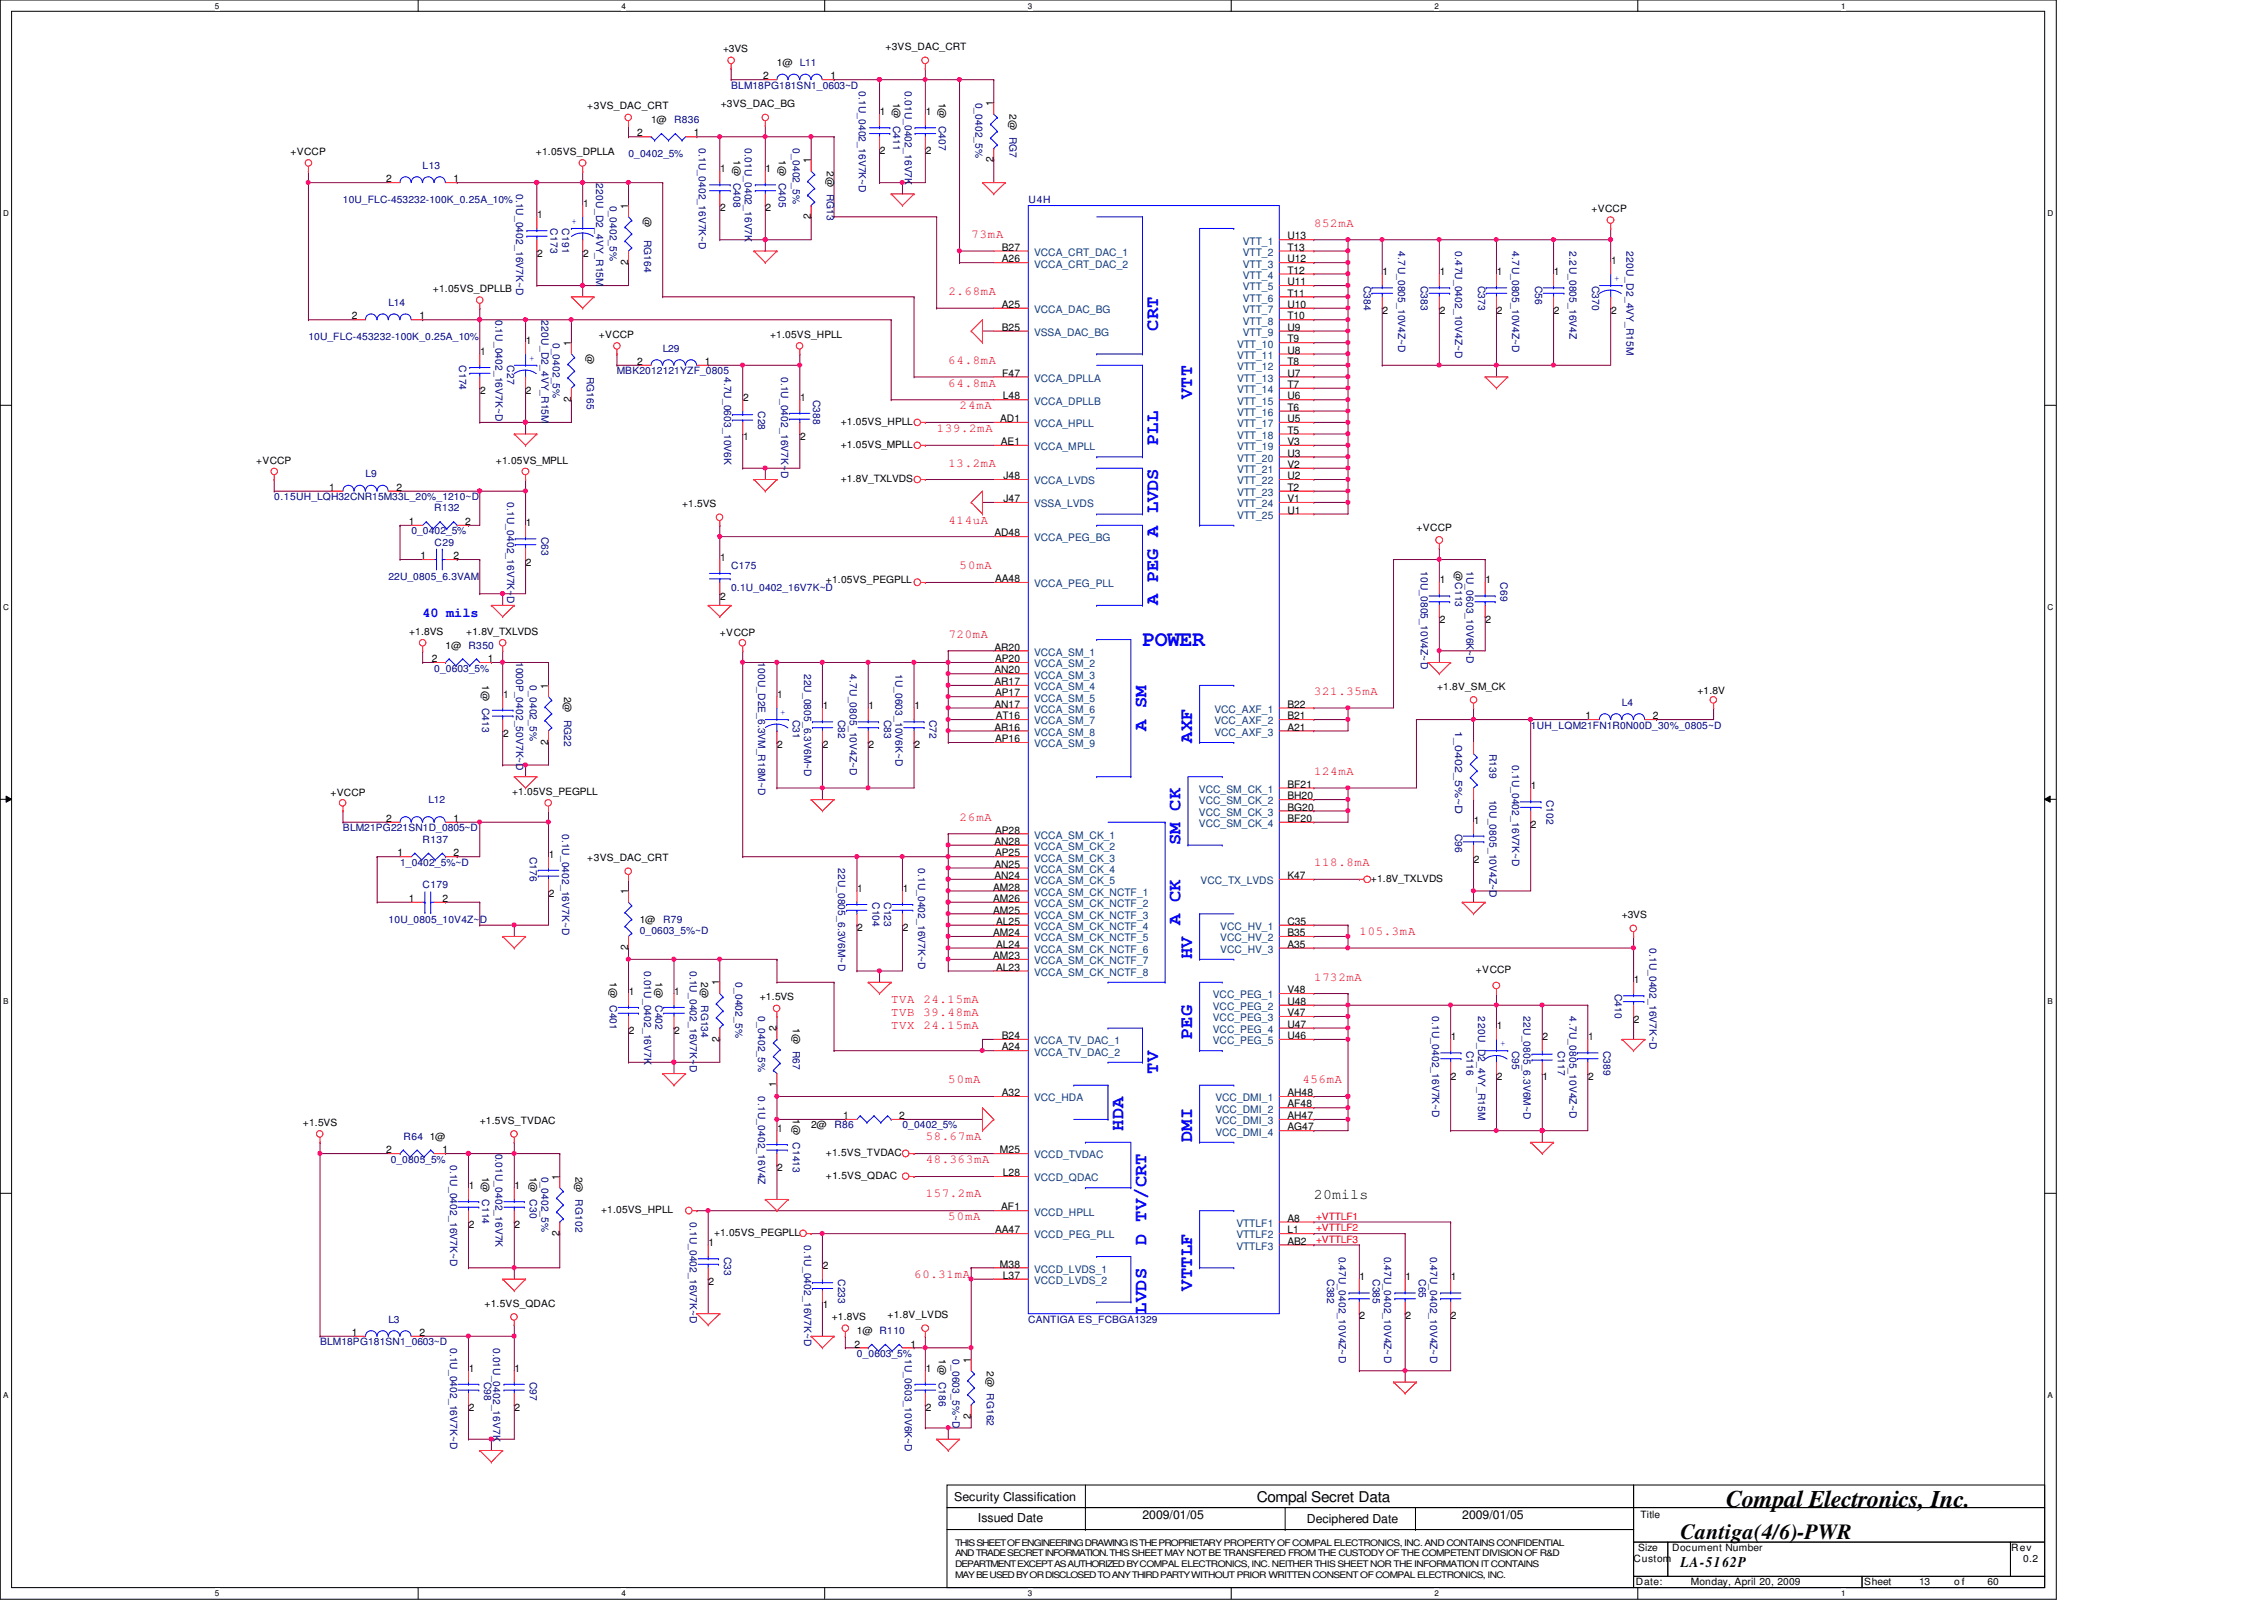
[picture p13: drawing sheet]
<svg xmlns="http://www.w3.org/2000/svg" width="297mm" height="210mm" viewBox="0 0 297 210" stroke-linecap="round" stroke-linejoin="round" font-family="sans-serif">
<defs><g id="words">
<text font-size="3.1" x="226.5" y="197.7">Compal Electronics, Inc.</text>
<text font-size="2.8" fill="#00f" x="149.9" y="84.8">POWER</text>
<text font-size="2.8" x="220.5" y="201.9">Cantiga(4/6)-PWR</text>
<g font-size="2.4" fill="#00f">
<text x="151.9" y="43.4" transform="rotate(-90 151.9 43.4)">CRT</text>
<text x="156.4" y="52.4" transform="rotate(-90 156.4 52.4)">VTT</text>
<text x="151.9" y="58.4" transform="rotate(-90 151.9 58.4)">PLL</text>
<text x="151.9" y="79.4" transform="rotate(-90 151.9 79.4)">A PEG A LVDS</text>
<text x="150.4" y="95.9" transform="rotate(-90 150.4 95.9)">A SM</text>
<text x="156.4" y="97.4" transform="rotate(-90 156.4 97.4)">AXF</text>
<text x="154.9" y="110.9" transform="rotate(-90 154.9 110.9)">SM CK</text>
<text x="154.9" y="121.4" transform="rotate(-90 154.9 121.4)">A CK</text>
<text x="156.4" y="125.9" transform="rotate(-90 156.4 125.9)">HV</text>
<text x="156.4" y="136.4" transform="rotate(-90 156.4 136.4)">PEG</text>
<text x="151.9" y="140.8" transform="rotate(-90 151.9 140.8)">TV</text>
<text x="147.4" y="148.3" transform="rotate(-90 147.4 148.3)">HDA</text>
<text x="156.4" y="149.9" transform="rotate(-90 156.4 149.9)">DMI</text>
<text x="150.4" y="163.3" transform="rotate(-90 150.4 163.3)">D TV/CRT</text>
<text x="150.4" y="172.3" transform="rotate(-90 150.4 172.3)">LVDS</text>
<text x="156.4" y="169.3" transform="rotate(-90 156.4 169.3)">VTTLF</text>
</g>
<g font-size="1.9">
<text x="172.4" y="157.4">20mils</text>
<text x="164.9" y="197">Compal Secret Data</text>
<text x="220.5" y="205.6">LA-5162P</text>
</g>
<text font-size="1.8" fill="#00f" x="55.5" y="80.9">40 mils</text>
<g font-size="1.6" fill="#f00">
<text x="172.4" y="29.7">852mA</text>
<text x="127.4" y="31.2">73mA</text>
<text x="124.5" y="38.7">2.68mA</text>
<text x="124.5" y="47.7">64.8mA</text>
<text x="124.5" y="50.7">64.8mA</text>
<text x="125.9" y="53.7">24mA</text>
<text x="122.9" y="56.7">139.2mA</text>
<text x="124.5" y="61.2">13.2mA</text>
<text x="124.5" y="68.7">414uA</text>
<text x="125.9" y="74.7">50mA</text>
<text x="124.5" y="83.7">720mA</text>
<text x="172.4" y="91.2">321.35mA</text>
<text x="172.4" y="101.6">124mA</text>
<text x="125.9" y="107.7">26mA</text>
<text x="172.4" y="113.7">118.8mA</text>
<text x="178.4" y="122.6">105.3mA</text>
<text x="116.9" y="131.6">TVA</text>
<text x="121.2" y="131.6">24.15mA</text>
<text x="172.4" y="128.7">1732mA</text>
<text x="116.9" y="133.3">TVB</text>
<text x="116.9" y="135">TVX</text>
<text x="121.2" y="133.3">39.48mA</text>
<text x="121.2" y="135">24.15mA</text>
<text x="124.4" y="142.1">50mA</text>
<text x="170.9" y="142.1">456mA</text>
<text x="121.5" y="149.6">58.67mA</text>
<text x="121.5" y="152.6">48.363mA</text>
<text x="121.5" y="157.1">157.2mA</text>
<text x="124.4" y="160.1">50mA</text>
<text x="120" y="167.6">60.31mA</text>
</g>
<g font-size="1.6">
<text x="125.2" y="196.8">Security Classification</text>
<text x="128.3" y="199.7">Issued Date</text>
<text x="149.9" y="199.2">2009/01/05</text>
<text x="171.4" y="199.9">Deciphered Date</text>
<text x="191.9" y="199.2">2009/01/05</text>
</g>
<g font-size="1.4">
<text x="100.1" y="10.4">2</text>
<text x="109" y="10.4">1</text>
<text x="83.6" y="17.9">2</text>
<text x="91" y="17.9">1</text>
<text x="115.4" y="15.1">1</text>
<text x="121.5" y="15.1">1</text>
<text x="130.3" y="13.9" transform="rotate(-90 130.3 13.9)">1</text>
<text x="50.7" y="23.9">2</text>
<text x="59.5" y="23.9">1</text>
<text x="94.5" y="22.6">1</text>
<text x="100.5" y="22.6">1</text>
<text x="106.4" y="21.4" transform="rotate(-90 106.4 21.4)">1</text>
<text x="115.4" y="20.2">2</text>
<text x="121.5" y="20.2">2</text>
<text x="130.3" y="21.3" transform="rotate(-90 130.3 21.3)">2</text>
<text x="70.5" y="28.6">1</text>
<text x="76.5" y="27.1">1</text>
<text x="82.4" y="27.4" transform="rotate(-90 82.4 27.4)">1</text>
<text x="94.5" y="27.7">2</text>
<text x="100.5" y="27.7">2</text>
<text x="106.4" y="28.8" transform="rotate(-90 106.4 28.8)">2</text>
<text x="70.5" y="33.7">2</text>
<text x="76.5" y="33.7">2</text>
<text x="82.4" y="34.8" transform="rotate(-90 82.4 34.8)">2</text>
<text x="131.4" y="32.9">B27</text>
<text x="131.4" y="34.4">A26</text>
<text x="168.9" y="31.4">U13</text>
<text x="168.9" y="32.9">T13</text>
<text x="168.9" y="34.4">U12</text>
<text x="168.9" y="35.9">T12</text>
<text x="211.4" y="34.6">1</text>
<text x="46.1" y="41.9">2</text>
<text x="55" y="41.9">1</text>
<text x="131.4" y="40.4">A25</text>
<text x="168.9" y="37.4">U11</text>
<text x="168.9" y="38.9">T11</text>
<text x="168.9" y="40.4">U10</text>
<text x="168.9" y="41.9">T10</text>
<text x="181.4" y="36.1">1</text>
<text x="181.4" y="41.2">2</text>
<text x="188.9" y="36.1">1</text>
<text x="188.9" y="41.2">2</text>
<text x="196.4" y="36.1">1</text>
<text x="196.4" y="41.2">2</text>
<text x="203.9" y="36.1">1</text>
<text x="203.9" y="41.2">2</text>
<text x="211.4" y="41.2">2</text>
<text x="63" y="46.6">1</text>
<text x="69" y="45.1">1</text>
<text x="74.9" y="45.4" transform="rotate(-90 74.9 45.4)">1</text>
<text x="83.6" y="47.9">2</text>
<text x="92.5" y="47.9">1</text>
<text x="131.4" y="43.4">B25</text>
<text x="168.9" y="43.4">U9</text>
<text x="168.9" y="44.9">T9</text>
<text x="168.9" y="46.4">U8</text>
<text x="168.9" y="47.9">T8</text>
<text x="63" y="51.7">2</text>
<text x="69" y="51.7">2</text>
<text x="74.9" y="52.7" transform="rotate(-90 74.9 52.7)">2</text>
<text x="97.5" y="52.6">2</text>
<text x="105" y="52.6">1</text>
<text x="131.5" y="49.4">F47</text>
<text x="131.6" y="52.4">L48</text>
<text x="168.9" y="49.4">U7</text>
<text x="168.9" y="50.9">T7</text>
<text x="168.9" y="52.4">U6</text>
<text x="168.9" y="53.9">T6</text>
<text x="97.5" y="57.7">1</text>
<text x="105" y="57.7">2</text>
<text x="131.2" y="55.4">AD1</text>
<text x="131.3" y="58.4">AE1</text>
<text x="168.9" y="55.4">U5</text>
<text x="168.9" y="56.9">T5</text>
<text x="168.9" y="58.4">V3</text>
<text x="168.9" y="59.9">U3</text>
<text x="43.2" y="64.4">1</text>
<text x="52" y="64.4">2</text>
<text x="131.7" y="62.9">J48</text>
<text x="131.7" y="65.9">J47</text>
<text x="168.9" y="61.4">V2</text>
<text x="168.9" y="62.9">U2</text>
<text x="168.9" y="64.4">T2</text>
<text x="168.9" y="65.9">V1</text>
<text x="53.6" y="68.9">1</text>
<text x="61" y="68.9">2</text>
<text x="69" y="69">1</text>
<text x="130.5" y="70.4">AD48</text>
<text x="168.9" y="67.4">U1</text>
<text x="55.2" y="73.4">1</text>
<text x="59.5" y="73.4">2</text>
<text x="69" y="74.2">2</text>
<text x="94.5" y="73.6">1</text>
<text x="130.6" y="76.4">AA48</text>
<text x="188.9" y="76.5">1</text>
<text x="194.9" y="76.5">1</text>
<text x="94.5" y="78.7">2</text>
<text x="188.9" y="81.7">2</text>
<text x="194.9" y="81.7">2</text>
<text x="56.6" y="86.9">2</text>
<text x="64" y="86.9">1</text>
<text x="130.5" y="85.3">AR20</text>
<text x="130.5" y="88.3">AN20</text>
<text x="130.5" y="89.9">AR17</text>
<text x="130.6" y="86.9">AP20</text>
<text x="66" y="91.5">1</text>
<text x="71.9" y="90.3" transform="rotate(-90 71.9 90.3)">1</text>
<text x="102" y="91.5">1</text>
<text x="107.9" y="93">1</text>
<text x="114" y="93">1</text>
<text x="120" y="93">1</text>
<text x="130.5" y="92.8">AN17</text>
<text x="130.5" y="95.8">AR16</text>
<text x="130.6" y="91.4">AP17</text>
<text x="130.6" y="94.4">AT16</text>
<text x="168.9" y="92.8">B22</text>
<text x="168.9" y="94.4">B21</text>
<text x="168.9" y="95.8">A21</text>
<text x="208" y="94.4">1</text>
<text x="216.9" y="94.4">2</text>
<text x="66" y="96.7">2</text>
<text x="71.9" y="97.7" transform="rotate(-90 71.9 97.7)">2</text>
<text x="102" y="98.2">2</text>
<text x="107.9" y="98.2">2</text>
<text x="114" y="98.2">2</text>
<text x="120" y="98.2">2</text>
<text x="130.6" y="97.4">AP16</text>
<text x="50.7" y="107.8">2</text>
<text x="59.5" y="107.8">1</text>
<text x="168.9" y="103.3">BF21</text>
<text x="168.9" y="104.9">BH20</text>
<text x="168.9" y="106.3">BG20</text>
<text x="168.9" y="107.8">BF20</text>
<text x="200.9" y="103.5">1</text>
<text x="52.2" y="112.4">1</text>
<text x="59.5" y="112.4">2</text>
<text x="72" y="112.5">1</text>
<text x="130.5" y="110.8">AN28</text>
<text x="130.5" y="113.8">AN25</text>
<text x="130.6" y="109.3">AP28</text>
<text x="130.6" y="112.4">AP25</text>
<text x="193.4" y="108">1</text>
<text x="193.4" y="113.2">2</text>
<text x="200.9" y="108.7">2</text>
<text x="53.6" y="118.3">1</text>
<text x="58" y="118.3">2</text>
<text x="72" y="117.6">2</text>
<text x="82.4" y="117.3" transform="rotate(-90 82.4 117.3)">1</text>
<text x="112.5" y="117">1</text>
<text x="118.4" y="117">1</text>
<text x="130.3" y="116.8">AM28</text>
<text x="130.3" y="118.3">AM26</text>
<text x="130.3" y="119.8">AM25</text>
<text x="130.5" y="115.3">AN24</text>
<text x="168.9" y="115.3">K47</text>
<text x="82.4" y="124.7" transform="rotate(-90 82.4 124.7)">2</text>
<text x="112.5" y="122.2">2</text>
<text x="118.4" y="122.2">2</text>
<text x="130.3" y="122.8">AM24</text>
<text x="130.3" y="125.8">AM23</text>
<text x="130.7" y="121.3">AL25</text>
<text x="130.7" y="124.3">AL24</text>
<text x="168.9" y="121.3">C35</text>
<text x="168.9" y="122.8">B35</text>
<text x="168.9" y="124.3">A35</text>
<text x="82.5" y="130.5">1</text>
<text x="88.5" y="130.5">1</text>
<text x="94.4" y="129.3" transform="rotate(-90 94.4 129.3)">1</text>
<text x="130.7" y="127.3">AL23</text>
<text x="168.9" y="130.3">V48</text>
<text x="168.9" y="131.8">U48</text>
<text x="214.4" y="129">1</text>
<text x="82.5" y="135.6">2</text>
<text x="88.5" y="135.6">2</text>
<text x="94.4" y="136.7" transform="rotate(-90 94.4 136.7)">2</text>
<text x="101.9" y="135.3" transform="rotate(-90 101.9 135.3)">2</text>
<text x="131.4" y="136.3">B24</text>
<text x="131.4" y="137.8">A24</text>
<text x="168.9" y="133.3">V47</text>
<text x="168.9" y="134.8">U47</text>
<text x="168.9" y="136.3">U46</text>
<text x="190.4" y="136.5">1</text>
<text x="196.4" y="135">1</text>
<text x="202.4" y="136.5">2</text>
<text x="208.4" y="136.5">1</text>
<text x="214.4" y="134.2">2</text>
<text x="101.9" y="142.7" transform="rotate(-90 101.9 142.7)">1</text>
<text x="131.4" y="143.8">A32</text>
<text x="168.9" y="143.8">AH48</text>
<text x="190.4" y="141.6">2</text>
<text x="196.4" y="141.6">2</text>
<text x="202.4" y="141.6">1</text>
<text x="208.4" y="141.6">2</text>
<text x="102" y="148.5">1</text>
<text x="110.6" y="146.8">1</text>
<text x="118" y="146.8">2</text>
<text x="168.9" y="145.3">AF48</text>
<text x="168.9" y="146.8">AH47</text>
<text x="168.9" y="148.3">AG47</text>
<text x="50.7" y="151.3">2</text>
<text x="58" y="151.3">1</text>
<text x="61.5" y="156">1</text>
<text x="67.5" y="156">1</text>
<text x="73.4" y="154.8" transform="rotate(-90 73.4 154.8)">1</text>
<text x="102" y="153.6">2</text>
<text x="131.2" y="151.3">M25</text>
<text x="131.6" y="154.3">L28</text>
<text x="61.5" y="161.1">2</text>
<text x="67.5" y="161.1">2</text>
<text x="130.6" y="161.8">AA47</text>
<text x="131.4" y="158.8">AF1</text>
<text x="168.9" y="160.3">A8</text>
<text x="168.9" y="161.8">L1</text>
<text x="73.4" y="162.1" transform="rotate(-90 73.4 162.1)">2</text>
<text x="93" y="163.5">1</text>
<text x="107.9" y="166.5">2</text>
<text x="131.2" y="166.3">M38</text>
<text x="131.6" y="167.8">L37</text>
<text x="168.9" y="163.3">AB2</text>
<text x="178.4" y="168">1</text>
<text x="184.4" y="168">1</text>
<text x="190.4" y="168">1</text>
<text x="93" y="168.6">2</text>
<text x="107.9" y="171.6">1</text>
<text x="178.4" y="173.1">2</text>
<text x="184.4" y="173.1">2</text>
<text x="190.4" y="173.1">2</text>
<text x="46.1" y="175.3">1</text>
<text x="55" y="175.3">2</text>
<text x="61.5" y="180">1</text>
<text x="67.5" y="180">1</text>
<text x="112.1" y="176.8">2</text>
<text x="119.5" y="176.8">1</text>
<text x="121.5" y="180">1</text>
<text x="127.4" y="178.8" transform="rotate(-90 127.4 178.8)">1</text>
<text x="61.5" y="185.1">2</text>
<text x="67.5" y="185.1">2</text>
<text x="121.5" y="185.1">2</text>
<text x="127.4" y="186.1" transform="rotate(-90 127.4 186.1)">2</text>
</g>
<g font-size="1.4" fill="#004080">
<text x="135.7" y="33.6">VCCA_CRT_DAC_1</text>
<text x="135.7" y="35.1">VCCA_CRT_DAC_2</text>
<text x="163.1" y="32.1">VTT_1</text>
<text x="163.1" y="33.6">VTT_2</text>
<text x="163.1" y="35.1">VTT_3</text>
<text x="135.7" y="41.1">VCCA_DAC_BG</text>
<text x="163.1" y="36.6">VTT_4</text>
<text x="163.1" y="38.1">VTT_5</text>
<text x="163.1" y="39.6">VTT_6</text>
<text x="163.1" y="41.1">VTT_7</text>
<text x="135.7" y="44.1">VSSA_DAC_BG</text>
<text x="162.3" y="45.6">VTT_10</text>
<text x="162.3" y="47.1">VTT_11</text>
<text x="163.1" y="42.6">VTT_8</text>
<text x="163.1" y="44.1">VTT_9</text>
<text x="135.7" y="50.1">VCCA_DPLLA</text>
<text x="135.7" y="53.1">VCCA_DPLLB</text>
<text x="162.3" y="48.6">VTT_12</text>
<text x="162.3" y="50.1">VTT_13</text>
<text x="162.3" y="51.6">VTT_14</text>
<text x="162.3" y="53.1">VTT_15</text>
<text x="135.7" y="56">VCCA_HPLL</text>
<text x="135.7" y="59.1">VCCA_MPLL</text>
<text x="162.3" y="54.6">VTT_16</text>
<text x="162.3" y="56">VTT_17</text>
<text x="162.3" y="57.6">VTT_18</text>
<text x="162.3" y="59.1">VTT_19</text>
<text x="135.7" y="63.5">VCCA_LVDS</text>
<text x="162.3" y="60.6">VTT_20</text>
<text x="162.3" y="62.1">VTT_21</text>
<text x="162.3" y="63.5">VTT_22</text>
<text x="162.3" y="65.1">VTT_23</text>
<text x="135.7" y="66.5">VSSA_LVDS</text>
<text x="135.7" y="71">VCCA_PEG_BG</text>
<text x="162.3" y="66.5">VTT_24</text>
<text x="162.3" y="68.1">VTT_25</text>
<text x="135.7" y="77">VCCA_PEG_PLL</text>
<text x="135.7" y="86">VCCA_SM_1</text>
<text x="135.7" y="87.5">VCCA_SM_2</text>
<text x="135.7" y="89">VCCA_SM_3</text>
<text x="135.7" y="90.6">VCCA_SM_4</text>
<text x="135.7" y="92">VCCA_SM_5</text>
<text x="135.7" y="93.5">VCCA_SM_6</text>
<text x="135.7" y="95">VCCA_SM_7</text>
<text x="159.3" y="93.5">VCC_AXF_1</text>
<text x="159.3" y="95">VCC_AXF_2</text>
<text x="135.7" y="96.5">VCCA_SM_8</text>
<text x="135.7" y="98">VCCA_SM_9</text>
<text x="159.3" y="96.5">VCC_AXF_3</text>
<text x="157.3" y="104">VCC_SM_CK_1</text>
<text x="157.3" y="105.5">VCC_SM_CK_2</text>
<text x="157.3" y="107">VCC_SM_CK_3</text>
<text x="135.7" y="110">VCCA_SM_CK_1</text>
<text x="135.7" y="111.5">VCCA_SM_CK_2</text>
<text x="135.7" y="113">VCCA_SM_CK_3</text>
<text x="157.3" y="108.5">VCC_SM_CK_4</text>
<text x="135.7" y="114.5">VCCA_SM_CK_4</text>
<text x="135.7" y="116">VCCA_SM_CK_5</text>
<text x="135.7" y="117.5">VCCA_SM_CK_NCTF_1</text>
<text x="135.7" y="119">VCCA_SM_CK_NCTF_2</text>
<text x="157.5" y="116">VCC_TX_LVDS</text>
<text x="135.7" y="120.5">VCCA_SM_CK_NCTF_3</text>
<text x="135.7" y="122">VCCA_SM_CK_NCTF_4</text>
<text x="135.7" y="123.5">VCCA_SM_CK_NCTF_5</text>
<text x="135.7" y="125">VCCA_SM_CK_NCTF_6</text>
<text x="160.1" y="122">VCC_HV_1</text>
<text x="160.1" y="123.5">VCC_HV_2</text>
<text x="160.1" y="125">VCC_HV_3</text>
<text x="135.7" y="126.5">VCCA_SM_CK_NCTF_7</text>
<text x="135.7" y="128">VCCA_SM_CK_NCTF_8</text>
<text x="159.1" y="131">VCC_PEG_1</text>
<text x="135.7" y="137">VCCA_TV_DAC_1</text>
<text x="159.1" y="132.5">VCC_PEG_2</text>
<text x="159.1" y="134">VCC_PEG_3</text>
<text x="159.1" y="135.5">VCC_PEG_4</text>
<text x="159.1" y="137">VCC_PEG_5</text>
<text x="135.7" y="138.5">VCCA_TV_DAC_2</text>
<text x="135.7" y="144.5">VCC_HDA</text>
<text x="159.5" y="144.5">VCC_DMI_1</text>
<text x="159.5" y="146">VCC_DMI_2</text>
<text x="159.5" y="147.5">VCC_DMI_3</text>
<text x="159.5" y="149">VCC_DMI_4</text>
<text x="135.7" y="152">VCCD_TVDAC</text>
<text x="135.7" y="155">VCCD_QDAC</text>
<text x="135.7" y="159.5">VCCD_HPLL</text>
<text x="162.2" y="161">VTTLF1</text>
<text x="135.7" y="162.5">VCCD_PEG_PLL</text>
<text x="135.7" y="167">VCCD_LVDS_1</text>
<text x="162.2" y="162.5">VTTLF2</text>
<text x="162.2" y="164">VTTLF3</text>
<text x="135.7" y="168.4">VCCD_LVDS_2</text>
</g>
<g font-size="1.3">
<text x="94.9" y="6.9">+3VS</text>
<text x="101.9" y="8.7">1@</text>
<text x="116.2" y="6.6">+3VS_DAC_CRT</text>
<text x="77" y="14.4">+3VS_DAC_CRT</text>
<text x="85.4" y="16.2">1@</text>
<text x="94.6" y="14.1">+3VS_DAC_BG</text>
<text x="117.2" y="13.5" transform="rotate(90 117.2 13.5)">1@ C411</text>
<text x="123.2" y="13.5" transform="rotate(90 123.2 13.5)">1@ C407</text>
<text x="132.5" y="15" transform="rotate(90 132.5 15)">2@ RG7</text>
<text x="38.1" y="20.4">+VCCP</text>
<text x="70.3" y="20.4">+1.05VS_DPLLA</text>
<text x="96.2" y="21" transform="rotate(90 96.2 21)">1@ C408</text>
<text x="102.2" y="21" transform="rotate(90 102.2 21)">1@ C405</text>
<text x="108.5" y="22.5" transform="rotate(90 108.5 22.5)">2@ RG13</text>
<text x="84.5" y="28.4" transform="rotate(90 84.5 28.4)">@</text>
<text x="208.8" y="27.9">+VCCP</text>
<text x="56.8" y="38.4">+1.05VS_DPLLB</text>
<text x="77" y="46.4" transform="rotate(90 77 46.4)">@</text>
<text x="78.6" y="44.3">+VCCP</text>
<text x="101" y="44.3">+1.05VS_HPLL</text>
<text x="110.3" y="58.7">+1.05VS_MPLL</text>
<text x="110.3" y="55.7">+1.05VS_HPLL</text>
<text x="33.6" y="60.8">+VCCP</text>
<text x="65.1" y="60.8">+1.05VS_MPLL</text>
<text x="110.3" y="63.2">+1.8V_TXLVDS</text>
<text x="89.5" y="66.5">+1.5VS</text>
<text x="185.8" y="69.6">+VCCP</text>
<text x="108.4" y="76.5">+1.05VS_PEGPLL</text>
<text x="190.9" y="74.9" transform="rotate(90 190.9 74.9)">@C113</text>
<text x="53.7" y="83.3">+1.8VS</text>
<text x="61.2" y="83.3">+1.8V_TXLVDS</text>
<text x="94.4" y="83.4">+VCCP</text>
<text x="58.5" y="85.1">1@</text>
<text x="63.2" y="89.9" transform="rotate(90 63.2 89.9)">1@ C413</text>
<text x="74" y="91.4" transform="rotate(90 74 91.4)">2@ RG22</text>
<text x="188.5" y="90.5">+1.8V_SM_CK</text>
<text x="222.7" y="91.1">+1.8V</text>
<text x="43.3" y="104.4">+VCCP</text>
<text x="67.2" y="104.3">+1.05VS_PEGPLL</text>
<text x="77" y="112.9">+3VS_DAC_CRT</text>
<text x="179.9" y="115.7">+1.8V_TXLVDS</text>
<text x="83.9" y="121.1">1@</text>
<text x="212.8" y="120.4">+3VS</text>
<text x="80" y="128.9" transform="rotate(90 80 128.9)">1@ C401</text>
<text x="86" y="128.9" transform="rotate(90 86 128.9)">1@ C402</text>
<text x="92" y="128.9" transform="rotate(90 92 128.9)">2@ RG134</text>
<text x="99.7" y="131.2">+1.5VS</text>
<text x="193.6" y="127.6">+VCCP</text>
<text x="104" y="134.9" transform="rotate(90 104 134.9)">1@ R67</text>
<text x="39.7" y="147.7">+1.5VS</text>
<text x="56.4" y="149.5">1@</text>
<text x="62.9" y="147.4">+1.5VS_TVDAC</text>
<text x="104" y="146.9" transform="rotate(90 104 146.9)">1@ C1413</text>
<text x="106.4" y="148">2@</text>
<text x="63.2" y="154.3" transform="rotate(90 63.2 154.3)">1@ C114</text>
<text x="69.5" y="154.3" transform="rotate(90 69.5 154.3)">1@ C30</text>
<text x="75.5" y="154.3" transform="rotate(90 75.5 154.3)">2@ RG102</text>
<text x="108.4" y="151.6">+1.5VS_TVDAC</text>
<text x="108.4" y="154.6">+1.5VS_QDAC</text>
<text x="78.9" y="159.1">+1.05VS_HPLL</text>
<text x="93.7" y="162.1">+1.05VS_PEGPLL</text>
<text x="63.6" y="171.4">+1.5VS_QDAC</text>
<text x="109.1" y="173.2">+1.8VS</text>
<text x="116.5" y="172.9">+1.8V_LVDS</text>
<text x="112.4" y="175">1@ R110</text>
<text x="123.2" y="178.3" transform="rotate(90 123.2 178.3)">1@ C186</text>
<text x="129.5" y="179.8" transform="rotate(90 129.5 179.8)">2@ RG162</text>
<text x="214.9" y="203.5">Size</text>
<text x="215.2" y="199.1">Title</text>
<text x="219.4" y="203.5">Document Number</text>
<text x="263.9" y="203.5">Rev</text>
<text x="214.3" y="205">Custom</text>
<text x="214.6" y="208">Date:</text>
<text x="221.8" y="208">Monday, April 20, 2009</text>
<text x="244.6" y="208">Sheet</text>
<text x="251.8" y="208">13</text>
<text x="256.4" y="208">o f</text>
<text x="260.8" y="208">60</text>
<text x="265.4" y="205">0.2</text>
</g>
<g font-size="1.3" fill="#000080">
<text x="95.9" y="11.6">BLM18PG181SN1_0603~D</text>
<text x="104.9" y="8.7">L11</text>
<text x="112.7" y="12" transform="rotate(90 112.7 12)">0.1U_0402_16V7K~D</text>
<text x="118.7" y="12" transform="rotate(90 118.7 12)">0.01U_0402_16V7K</text>
<text x="88.4" y="16.2">R836</text>
<text x="128" y="13.5" transform="rotate(90 128 13.5)">0_0402_5%</text>
<text x="55.5" y="22.1">L13</text>
<text x="78.2" y="24" transform="rotate(90 78.2 24)">220U_D2_4VY_R15M</text>
<text x="82.5" y="20.7">0_0402_5%</text>
<text x="91.7" y="19.5" transform="rotate(90 91.7 19.5)">0.1U_0402_16V7K~D</text>
<text x="97.7" y="19.5" transform="rotate(90 97.7 19.5)">0.01U_0402_16V7K</text>
<text x="104" y="19.5" transform="rotate(90 104 19.5)">0_0402_5%</text>
<text x="45" y="26.6">10U_FLC-453232-100K_0.25A_10%</text>
<text x="67.7" y="25.4" transform="rotate(90 67.7 25.4)">0.1U_0402_16V7K~D</text>
<text x="72.2" y="30" transform="rotate(90 72.2 30)">C173</text>
<text x="73.7" y="30" transform="rotate(90 73.7 30)">C191</text>
<text x="80" y="27" transform="rotate(90 80 27)">0_0402_5%</text>
<text x="135" y="26.6">U4H</text>
<text x="84.5" y="31.5" transform="rotate(90 84.5 31.5)">RG164</text>
<text x="183.4" y="32.9" transform="rotate(90 183.4 32.9)">4.7U_0805_10V4Z~D</text>
<text x="190.9" y="32.9" transform="rotate(90 190.9 32.9)">0.47U_0402_10V4Z~D</text>
<text x="198.4" y="32.9" transform="rotate(90 198.4 32.9)">4.7U_0805_10V4Z~D</text>
<text x="205.9" y="32.9" transform="rotate(90 205.9 32.9)">2.2U_0805_16V4Z</text>
<text x="213.4" y="32.9" transform="rotate(90 213.4 32.9)">220U_D2_4VY_R15M</text>
<text x="51" y="40.1">L14</text>
<text x="65" y="42" transform="rotate(90 65 42)">0.1U_0402_16V7K~D</text>
<text x="71" y="42" transform="rotate(90 71 42)">220U_D2_4VY_R15M</text>
<text x="178.9" y="37.5" transform="rotate(90 178.9 37.5)">C384</text>
<text x="186.4" y="37.5" transform="rotate(90 186.4 37.5)">C383</text>
<text x="193.9" y="37.5" transform="rotate(90 193.9 37.5)">C373</text>
<text x="201.4" y="37.5" transform="rotate(90 201.4 37.5)">C56</text>
<text x="208.9" y="37.5" transform="rotate(90 208.9 37.5)">C370</text>
<text x="40.5" y="44.6">10U_FLC-453232-100K_0.25A_10%</text>
<text x="60.2" y="47.9" transform="rotate(90 60.2 47.9)">C174</text>
<text x="66.5" y="47.9" transform="rotate(90 66.5 47.9)">C27</text>
<text x="72.5" y="45" transform="rotate(90 72.5 45)">0_0402_5%</text>
<text x="86.9" y="46.1">L29</text>
<text x="77" y="49.4" transform="rotate(90 77 49.4)">RG165</text>
<text x="80.9" y="49.1">MBK2012121YZF_0805</text>
<text x="95" y="49.4" transform="rotate(90 95 49.4)">4.7U_0603_10V6K</text>
<text x="99.5" y="53.9" transform="rotate(90 99.5 53.9)">C28</text>
<text x="102.5" y="49.4" transform="rotate(90 102.5 49.4)">0.1U_0402_16V7K~D</text>
<text x="106.7" y="52.5" transform="rotate(90 106.7 52.5)">C388</text>
<text x="36" y="65.6">0.15UH_LQH32CNR15M33L_20%_1210~D</text>
<text x="48" y="62.6">L9</text>
<text x="66.5" y="65.9" transform="rotate(90 66.5 65.9)">0.1U_0402_16V7K~D</text>
<text x="54" y="70.1">0_0402_5%</text>
<text x="57" y="67.1">R132</text>
<text x="57" y="71.6">C29</text>
<text x="71" y="70.4" transform="rotate(90 71 70.4)">C63</text>
<text x="51" y="76.1">22U_0805_6.3VAM</text>
<text x="95.9" y="74.6">C175</text>
<text x="95.9" y="77.6">0.1U_0402_16V7K~D</text>
<text x="186.4" y="74.9" transform="rotate(90 186.4 74.9)">10U_0805_10V4Z~D</text>
<text x="192.4" y="74.9" transform="rotate(90 192.4 74.9)">1U_0603_10V6K~D</text>
<text x="196.9" y="76.4" transform="rotate(90 196.9 76.4)">C69</text>
<text x="57" y="88.1">0_0603_5%</text>
<text x="61.5" y="85.1">R350</text>
<text x="67.7" y="86.9" transform="rotate(90 67.7 86.9)">1000P_0402_50V7K~D</text>
<text x="69.5" y="89.9" transform="rotate(90 69.5 89.9)">0_0402_5%</text>
<text x="99.5" y="86.9" transform="rotate(90 99.5 86.9)">100U_D2E_6.3VM_R18M~D</text>
<text x="105.5" y="88.4" transform="rotate(90 105.5 88.4)">22U_0805_6.3V6M~D</text>
<text x="111.5" y="88.4" transform="rotate(90 111.5 88.4)">4.7U_0805_10V4Z~D</text>
<text x="117.5" y="88.4" transform="rotate(90 117.5 88.4)">1U_0603_10V6K~D</text>
<text x="104" y="94.4" transform="rotate(90 104 94.4)">C31</text>
<text x="110" y="94.4" transform="rotate(90 110 94.4)">C82</text>
<text x="116" y="94.4" transform="rotate(90 116 94.4)">C83</text>
<text x="122" y="94.4" transform="rotate(90 122 94.4)">C72</text>
<text x="190.9" y="95.9" transform="rotate(90 190.9 95.9)">1_0402_5%~D</text>
<text x="200.8" y="95.6">1UH_LQM21FN1R0N00D_30%_0805~D</text>
<text x="212.8" y="92.6">L4</text>
<text x="195.4" y="98.9" transform="rotate(90 195.4 98.9)">R139</text>
<text x="198.4" y="100.4" transform="rotate(90 198.4 100.4)">0.1U_0402_16V7K~D</text>
<text x="56.2" y="105.3">L12</text>
<text x="195.4" y="104.9" transform="rotate(90 195.4 104.9)">10U_0805_10V4Z~D</text>
<text x="202.9" y="104.9" transform="rotate(90 202.9 104.9)">C102</text>
<text x="45" y="109.1">BLM21PG221SN1D_0805~D</text>
<text x="52.5" y="113.6">1_0402_5%~D</text>
<text x="55.5" y="110.6">R137</text>
<text x="69.5" y="112.4" transform="rotate(90 69.5 112.4)">C176</text>
<text x="73.7" y="109.4" transform="rotate(90 73.7 109.4)">0.1U_0402_16V7K~D</text>
<text x="110" y="113.9" transform="rotate(90 110 113.9)">22U_0805_6.3V6M~D</text>
<text x="120.5" y="113.9" transform="rotate(90 120.5 113.9)">0.1U_0402_16V7K~D</text>
<text x="190.9" y="109.4" transform="rotate(90 190.9 109.4)">C96</text>
<text x="55.5" y="116.5">C179</text>
<text x="114.5" y="118.4" transform="rotate(90 114.5 118.4)">C104</text>
<text x="116" y="118.4" transform="rotate(90 116 118.4)">C123</text>
<text x="51" y="121.1">10U_0805_10V4Z~D</text>
<text x="83.9" y="122.6">0_0603_5%~D</text>
<text x="87" y="121.1">R79</text>
<text x="216.4" y="124.4" transform="rotate(90 216.4 124.4)">0.1U_0402_16V7K~D</text>
<text x="84.5" y="127.4" transform="rotate(90 84.5 127.4)">0.01U_0402_16V7K</text>
<text x="90.5" y="127.4" transform="rotate(90 90.5 127.4)">0.1U_0402_16V7K~D</text>
<text x="96.5" y="128.9" transform="rotate(90 96.5 128.9)">0_0402_5%</text>
<text x="211.9" y="130.3" transform="rotate(90 211.9 130.3)">C410</text>
<text x="99.5" y="133.3" transform="rotate(90 99.5 133.3)">0_0402_5%</text>
<text x="187.9" y="133.3" transform="rotate(90 187.9 133.3)">0.1U_0402_16V7K~D</text>
<text x="192.4" y="137.8" transform="rotate(90 192.4 137.8)">C116</text>
<text x="193.9" y="133.3" transform="rotate(90 193.9 133.3)">220U_D2_4VY_R15M</text>
<text x="198.4" y="137.8" transform="rotate(90 198.4 137.8)">C95</text>
<text x="199.9" y="133.3" transform="rotate(90 199.9 133.3)">22U_0805_6.3V6M~D</text>
<text x="204.4" y="137.8" transform="rotate(90 204.4 137.8)">C117</text>
<text x="205.9" y="133.3" transform="rotate(90 205.9 133.3)">4.7U_0805_10V4Z~D</text>
<text x="210.4" y="137.8" transform="rotate(90 210.4 137.8)">C389</text>
<text x="99.5" y="143.8" transform="rotate(90 99.5 143.8)">0.1U_0402_16V4Z</text>
<text x="53" y="149.5">R64</text>
<text x="109.5" y="148">R86</text>
<text x="118.4" y="148">0_0402_5%</text>
<text x="51.3" y="152.5">0_0805_5%</text>
<text x="59.1" y="152.8" transform="rotate(90 59.1 152.8)">0.1U_0402_16V7K~D</text>
<text x="65" y="151.3" transform="rotate(90 65 151.3)">0.01U_0402_16V7K</text>
<text x="71" y="154.3" transform="rotate(90 71 154.3)">0_0402_5%</text>
<text x="90.5" y="160.3" transform="rotate(90 90.5 160.3)">0.1U_0402_16V7K~D</text>
<text x="95" y="164.8" transform="rotate(90 95 164.8)">C33</text>
<text x="105.5" y="163.3" transform="rotate(90 105.5 163.3)">0.1U_0402_16V7K~D</text>
<text x="110" y="167.8" transform="rotate(90 110 167.8)">C233</text>
<text x="174.1" y="167.8" transform="rotate(90 174.1 167.8)">C382</text>
<text x="175.6" y="164.8" transform="rotate(90 175.6 164.8)">0.47U_0402_10V4Z~D</text>
<text x="180.1" y="167.8" transform="rotate(90 180.1 167.8)">C385</text>
<text x="181.6" y="164.8" transform="rotate(90 181.6 164.8)">0.47U_0402_10V4Z~D</text>
<text x="186.1" y="167.8" transform="rotate(90 186.1 167.8)">C65</text>
<text x="187.6" y="164.8" transform="rotate(90 187.6 164.8)">0.47U_0402_10V4Z~D</text>
<text x="51" y="173.5">L3</text>
<text x="134.9" y="173.5">CANTIGA ES_FCBGA1329</text>
<text x="42" y="176.5">BLM18PG181SN1_0603~D</text>
<text x="59.1" y="176.8" transform="rotate(90 59.1 176.8)">0.1U_0402_16V7K~D</text>
<text x="64.7" y="176.8" transform="rotate(90 64.7 176.8)">0.01U_0402_16V7K</text>
<text x="112.4" y="178">0_0603_5%</text>
<text x="118.7" y="178.3" transform="rotate(90 118.7 178.3)">1U_0603_10V6K~D</text>
<text x="125" y="178.3" transform="rotate(90 125 178.3)">0_0603_5%~D</text>
<text x="63.5" y="181.3" transform="rotate(90 63.5 181.3)">C98</text>
<text x="69.5" y="181.3" transform="rotate(90 69.5 181.3)">C97</text>
</g>
<g font-size="1.3" fill="#00f">
<text x="75" y="29.4">+</text>
<text x="211.8" y="36.9">+</text>
<text x="69.4" y="47.3">+</text>
<text x="102.4" y="93.8">+</text>
<text x="196.8" y="137.2">+</text>
</g>
<g font-size="1.3" fill="#f00">
<text x="172.7" y="161.5">+VTTLF2</text>
<text x="172.7" y="160">+VTTLF1</text>
<text x="172.7" y="163">+VTTLF3</text>
</g>
<g font-size="1.2">
<text x="125.3" y="202.8">THIS SHEET OF ENGINEERING DRAWING IS THE PROPRIETARY PROPERTY OF COMPAL ELECTRONICS, INC. AND CONTAINS CONFIDENTIAL</text>
<text x="125.3" y="205.6">DEPARTMENT EXCEPT AS AUTHORIZED BY COMPAL ELECTRONICS, INC. NEITHER THIS SHEET NOR THE INFORMATION ITCONTAINS</text>
<text x="125.3" y="204.2">AND TRADE SECRET INFORMATION. THIS SHEET MAY NOT BE TRANSFERED FROM THE CUSTODY OF THE COMPETENT DIVISION OF R&amp;D</text>
<text x="125.3" y="207">MAY BE USED BY OR DISCLOSED TO ANY THIRD PARTY WITHOUT PRIOR WRITTEN CONSENT OF COMPAL ELECTRONICS, INC.</text>
</g>
<g font-size="1.1">
<text x="28.2" y="1.1">5</text>
<text x="81.5" y="1.1">4</text>
<text x="134.9" y="1.1">3</text>
<text x="188.2" y="1.1">2</text>
<text x="241.6" y="1.1">1</text>
<text x=".4" y="28.3">D</text>
<text x="268.6" y="28.3">D</text>
<text x=".4" y="80">C</text>
<text x="268.6" y="80">C</text>
<text x=".4" y="131.7">B</text>
<text x="268.6" y="131.7">B</text>
<text x=".4" y="183.3">A</text>
<text x="268.6" y="183.3">A</text>
<text x="28.2" y="209.4">5</text>
<text x="81.5" y="209.4">4</text>
<text x="134.9" y="209.4">3</text>
<text x="188.2" y="209.4">2</text>
<text x="241.6" y="209.4">1</text>
</g>
</g></defs>
<path d="M0 0h269.8v209.8h-269.8zM1.5 1.5h266.8v206.8h-266.8z" fill="none" stroke="#000" stroke-width=".13"/>
<g fill="#fff">
<path d="M28.2 .2h.6v1.2h-.6z"/>
<path d="M28.2 208.4h.6v1.2h-.6z"/>
</g>
<path d="M54.9 0v1.5M54.9 208.3v1.5" fill="none" stroke="#000" stroke-width=".13"/>
<g fill="#fff">
<path d="M81.5 .2h.6v1.2h-.6z"/>
<path d="M81.5 208.4h.6v1.2h-.6z"/>
</g>
<path d="M108.2 0v1.5M108.2 208.3v1.5" fill="none" stroke="#000" stroke-width=".13"/>
<g fill="#fff">
<path d="M134.9 .2h.6v1.2h-.6z"/>
<path d="M134.9 208.4h.6v1.2h-.6z"/>
</g>
<path d="M161.5 0v1.5M161.5 208.3v1.5" fill="none" stroke="#000" stroke-width=".13"/>
<g fill="#fff">
<path d="M188.2 .2h.6v1.2h-.6z"/>
<path d="M188.2 208.4h.6v1.2h-.6z"/>
</g>
<path d="M214.9 0v1.5M214.9 208.3v1.5" fill="none" stroke="#000" stroke-width=".13"/>
<g fill="#fff">
<path d="M241.6 .2h.5v1.2h-.5z"/>
<path d="M241.6 208.4h.5v1.2h-.5z"/>
<path d="M.4 27.3h.8v1.2h-.8z"/>
<path d="M268.6 27.3h.8v1.2h-.8z"/>
<path d="M.4 79h.8v1.2h-.8z"/>
<path d="M268.6 79h.8v1.2h-.8z"/>
</g>
<path d="M0 53.2h1.5M268.3 53.2h1.4" fill="none" stroke="#000" stroke-width=".13"/>
<g fill="#fff">
<path d="M.4 130.7h.7v1.2h-.7z"/>
<path d="M268.6 130.7h.8v1.2h-.8z"/>
</g>
<path d="M0 104.9h1.5M.8 104.4l.7 .5-.7 .3zM268.3 104.9l.7-.5v.8zM268.3 104.9h1.4" fill="none" stroke="#000" stroke-width=".13"/>
<path d="M.8 104.4l.7 .5-.7 .3zM268.3 104.9l.7-.5v.8z" fill="#000"/>
<g fill="#fff">
<path d="M.4 182.4h.7v1.2h-.7z"/>
<path d="M268.6 182.4h.8v1.2h-.8z"/>
</g>
<g fill="none" stroke="#000" stroke-width=".13">
<path d="M0 156.5h1.5M268.3 156.5h1.4M124.2 194.8h90.1v3h-90.1zM124.2 197.8h90.1v2.9h-90.1zM142.4 197.8h.1M142.4 194.8v5.9M168.6 197.8v2.9M185.7 197.8v2.9M214.3 194.8h54v3h-54zM214.3 197.8h54v4.5h-54zM124.2 200.7h90.1v7.6h-90.1zM142.4 200.7h.1"/>
<path d="M168.6 200.7h.1M185.7 200.7h.1M214.3 202.3h4.5v4.5h-4.5zM214.3 206.8h30v1.5h-30zM218.8 202.3h45v4.5h-45zM244.3 206.8h24v1.5h-24zM263.8 202.3h4.5v4.5h-4.5z"/>
</g>
<g fill="none" stroke="#800040" stroke-width=".13">
<path d="M82.5 17.9h.1M82.5 16.5h.1M82.5 17.9h1.4M82.5 16.5v1.4M91.4 17.9h.1M91.4 17.9h18M94.4 17.9h.1M94.4 17.9v4.6M95.9 10.5h.1M95.9 9h.1M95.9 10.5h4.5M95.9 9v1.5"/>
<path d="M100.4 17.9h.1M100.4 16.5h.1M100.4 16.5v6M106.4 17.9h.1M106.4 17.9v3.1M109.4 10.5h.1M109.4 17.9h.1M109.4 10.5h21M109.4 17.9v10.5M115.4 10.5h.1M115.4 19.5h.1M115.4 10.5v4.5"/>
<path d="M115.4 19.5v4.5M121.4 9h.1M121.4 10.5h.1M121.4 19.5h.1M121.4 9v6M121.4 19.5v4.5h-6M125.9 10.5h.1M125.9 10.5v24M130.4 10.5h.1M130.4 10.5v3M40.5 24h.1M40.5 22.5h.1"/>
<path d="M40.5 22.5v19.5M40.5 24h10.5M60 24h.1M60 24h26.9M70.4 24h.1M70.4 37.5h.1M70.4 32.9h.1M70.4 24v4.4M70.4 32.9v4.6M76.5 32.9h.1M76.5 24h.1M76.5 22.5h.1"/>
<path d="M76.5 37.5h.1M76.5 22.5v4.5M76.5 32.9v6M82.5 24h.1M82.5 34.5h.1M82.5 24v3M82.5 34.5v3h-12.1M86.9 38.9h.1M86.9 24h.1M86.9 38.9h33M86.9 24v14.9M94.4 27h.1"/>
<path d="M94.4 31.5h.1M94.4 27v4.5M100.4 31.5h.1M100.4 27h.1M100.4 27v5.9M106.4 28.4h.1M106.4 28.4v3.1h-12M109.4 28.4h.1M109.4 28.4h13.5M115.4 24h.1M118.4 24h.1M118.4 24v1.4"/>
<path d="M119.9 38.9h.1M119.9 38.9v10.5M122.9 28.4h.1M122.9 28.4v12M125.9 34.5h.1M125.9 32.9h.1M125.9 34.5h4.5M125.9 32.9h4.5M130.4 21h.1M130.4 21v3M172.4 31.5h.1M172.4 35.9h.1"/>
<path d="M172.4 34.5h.1M172.4 37.5h.1M172.4 38.9h.1M172.4 32.9h.1M172.4 34.5h4.5M172.4 32.9h4.5M172.4 38.9h4.5M172.4 31.5h38.9M172.4 35.9h4.5M172.4 37.5h4.5M176.9 37.5h.1M176.9 38.9h.1"/>
<path d="M176.9 34.5h.1M176.9 32.9h.1M176.9 35.9h.1M176.9 31.5h.1M176.9 31.5v35.9h-4.5M181.4 31.5h.1M181.4 31.5v4.4M188.8 31.5h.1M188.8 31.5v4.4M196.3 31.5h.1M196.3 31.5v4.4M203.8 31.5h.1"/>
<path d="M203.8 31.5v4.4M211.3 31.5h.1M211.3 30h.1M211.3 30v4.5M40.5 42h.1M40.5 42h6M55.5 42h.1M55.5 42h61.4M62.9 50.9h.1M62.9 42h.1M62.9 40.4h.1M62.9 55.4h.1"/>
<path d="M62.9 40.4v6M62.9 50.9v4.5M69 42h.1M69 55.4h.1M69 50.9h.1M69 42v3M69 50.9v6M75 42h.1M75 52.5h.1M75 52.5v2.9h-12.1M75 42v3M80.9 47.9h.1"/>
<path d="M80.9 46.4h.1M80.9 47.9h3M80.9 46.4v1.5M92.9 47.9h.1M92.9 47.9h12M97.4 47.9h.1M97.4 56.9h.1M97.4 47.9v4.6M97.4 56.9v4.5M104.9 47.9h.1M104.9 46.4h.1M104.9 56.9h.1"/>
<path d="M104.9 56.9v4.5h-7.5M104.9 46.4v6.1M116.9 42h.1M116.9 52.5h.1M116.9 52.5h13.5M116.9 42v10.5M119.9 49.4h.1M119.9 49.4h10.5M121.4 58.4h.1M121.4 55.4h.1M121.4 58.4h9M121.4 55.4h9"/>
<path d="M122.9 40.4h.1M122.9 40.4h7.5M128.9 43.4h.1M128.9 43.4h1.5M172.4 49.4h.1M172.4 40.4h.1M172.4 42h.1M172.4 50.9h.1M172.4 58.4h.1M172.4 59.9h.1M172.4 45h.1M172.4 46.4h.1"/>
<path d="M172.4 43.4h.1M172.4 53.9h.1M172.4 56.9h.1M172.4 55.4h.1M172.4 47.9h.1M172.4 52.5h.1M172.4 49.4h4.5M172.4 40.4h4.5M172.4 42h4.5M172.4 50.9h4.5M172.4 58.4h4.5M172.4 59.9h4.5"/>
<path d="M172.4 45h4.5M172.4 46.4h4.5M172.4 43.4h4.5M172.4 53.9h4.5M172.4 56.9h4.5M172.4 55.4h4.5M172.4 47.9h4.5M172.4 52.5h4.5M176.9 49.4h.1M176.9 59.9h.1M176.9 52.5h.1M176.9 47.9h.1"/>
<path d="M176.9 58.4h.1M176.9 43.4h.1M176.9 55.4h.1M176.9 40.4h.1M176.9 56.9h.1M176.9 53.9h.1M176.9 45h.1M176.9 42h.1M176.9 46.4h.1M176.9 50.9h.1M181.4 40.4h.1M181.4 47.9h.1"/>
<path d="M181.4 40.4v7.5M188.8 40.4h.1M188.8 47.9h.1M188.8 40.4v7.5M196.3 40.4h.1M196.3 47.9h.1M196.3 40.4v9M203.8 40.4h.1M203.8 47.9h.1M203.8 40.4v7.5M211.3 40.4h.1M211.3 40.4v7.5h-29.9"/>
<path d="M36 64.4h.1M36 62.9h.1M36 64.4h7.5M36 62.9v1.5M52.5 64.4h.1M52.5 68.9h.1M52.5 73.4h.1M52.5 64.4h16.5M52.5 73.4h3M52.5 68.9h1.5M52.5 68.9v4.5M60 73.4h.1"/>
<path d="M60 73.4h2.9M61.5 68.9h.1M62.9 64.4h.1M62.9 73.4h.1M62.9 77.9h.1M62.9 64.4v4.5h-1.4M62.9 73.4v4.5M66 77.9h.1M66 77.9v1.5M69 62.9h.1M69 64.4h.1M69 73.4h.1"/>
<path d="M69 62.9v6M69 73.4v4.5h-6.1M94.4 77.9h.1M94.4 70.4h.1M94.4 68.9h.1M94.4 68.9v4.5M94.4 77.9v1.5M94.4 70.4h36M97.4 61.4h.1M100.4 61.4h.1M100.4 61.4v1.5M121.4 76.4h.1"/>
<path d="M121.4 62.9h.1M121.4 62.9h9M121.4 76.4h9M128.9 65.9h.1M128.9 65.9h1.5M172.4 64.4h.1M172.4 65.9h.1M172.4 67.4h.1M172.4 61.4h.1M172.4 62.9h.1M172.4 65.9h4.5M172.4 64.4h4.5"/>
<path d="M172.4 61.4h4.5M172.4 62.9h4.5M176.9 64.4h.1M176.9 65.9h.1M176.9 61.4h.1M176.9 62.9h.1M182.8 73.4h.1M182.8 73.4v19.5h-10.4M182.8 73.4h12.1M188.8 73.4h.1M188.8 71.9h.1M188.8 71.9v4.5"/>
<path d="M194.9 73.4h.1M194.9 73.4v3M55.5 86.9h.1M55.5 85.4h.1M55.5 86.9h1.5M55.5 85.4v1.5M64.5 86.9h.1M64.5 86.9h7.5M66 86.9h.1M66 95.9h.1M66 85.4h.1M66 85.4v6"/>
<path d="M66 95.9v4.5M72 86.9h.1M72 97.4h.1M72 86.9v3M72 97.4v3h-6M97.4 86.9h.1M97.4 85.4h.1M97.4 86.9h33M97.4 85.4v27M101.9 86.9h.1M101.9 97.4h.1M101.9 86.9v4.5"/>
<path d="M101.9 97.4v6M107.9 86.9h.1M107.9 97.4h.1M107.9 86.9v6M107.9 97.4v7.5M113.9 86.9h.1M113.9 97.4h.1M113.9 86.9v6M113.9 97.4v6M119.9 86.9h.1M119.9 97.4h.1M119.9 86.9v6"/>
<path d="M119.9 97.4v6h-18M124.4 95.9h.1M124.4 91.4h.1M124.4 97.4h.1M124.4 85.4h.1M124.4 86.9h.1M124.4 88.4h.1M124.4 89.9h.1M124.4 92.9h.1M124.4 94.4h.1M124.4 94.4h6M124.4 92.9h6"/>
<path d="M124.4 95.9h6M124.4 85.4v12M124.4 91.4h6M124.4 97.4h6M124.4 85.4h6M124.4 88.4h6M124.4 89.9h6M172.4 92.9h.1M172.4 95.9h.1M172.4 94.4h.1M172.4 94.4h4.5M176.9 92.9h.1"/>
<path d="M176.9 94.4h.1M176.9 92.9v3h-4.5M185.8 94.4h.1M185.8 94.4h22.5M185.8 94.4v9h-13.4M188.8 80.9h.1M188.8 85.4h.1M188.8 80.9v6M193.3 94.4h.1M193.3 92.9h.1M193.3 92.9v4.5M194.9 80.9h.1"/>
<path d="M194.9 80.9v4.5h-6.1M200.8 94.4h.1M200.8 94.4v9M217.3 94.4h.1M224.8 92.9h.1M224.8 92.9v1.5h-7.5M45 106.4h.1M45 107.9h.1M45 107.9h6M45 106.4v1.5M49.5 112.4h.1M49.5 118.4h.1"/>
<path d="M49.5 112.4h3M49.5 118.4h4.5M49.5 112.4v6M58.5 118.4h.1M58.5 118.4h4.4M60 107.9h.1M60 112.4h.1M60 107.9h12M62.9 107.9h.1M62.9 118.4h.1M62.9 107.9v4.5h-2.9M62.9 118.4v3"/>
<path d="M66 100.4h.1M69 100.4h.1M69 100.4v1.5M72 107.9h.1M72 106.4h.1M72 116.9h.1M72 106.4v6M72 116.9v4.5h-9.1M82.5 115.4h.1M82.5 115.4v1.5M97.4 112.4h.1M97.4 112.4h33"/>
<path d="M101.9 103.4h.1M107.9 103.4h.1M112.4 112.4h.1M112.4 112.4v4.5M113.9 103.4h.1M118.4 112.4h.1M118.4 112.4v4.5M124.4 110.9h.1M124.4 109.4h.1M124.4 112.4h.1M124.4 115.4h.1M124.4 118.4h.1"/>
<path d="M124.4 119.9h.1M124.4 113.9h.1M124.4 116.9h.1M124.4 116.9h6M124.4 115.4h6M124.4 110.9h6M124.4 109.4v18M124.4 118.4h6M124.4 109.4h6M124.4 119.9h6M124.4 113.9h6M172.4 115.4h.1"/>
<path d="M172.4 104.9h.1M172.4 106.4h.1M172.4 103.4h.1M172.4 107.9h.1M172.4 115.4h5.9M172.4 104.9h4.5M172.4 106.4h4.5M176.9 103.4h.1M176.9 104.9h.1M176.9 106.4h.1M176.9 103.4v4.5h-4.5M193.3 104.9h.1"/>
<path d="M193.3 116.9h.1M193.3 112.4h.1M193.3 104.9v3M193.3 112.4v6M200.8 107.9h.1M200.8 107.9v9h-7.5M62.9 121.4h.1M67.5 121.4h.1M67.5 121.4v1.5M82.5 124.4h.1M82.5 125.9h.1M82.5 139.4h.1"/>
<path d="M82.5 134.9h.1M82.5 124.4v5.9M82.5 134.9v4.5M82.5 125.9h19.4M88.4 125.9h.1M88.4 139.4h.1M88.4 134.9h.1M88.4 125.9v4.4M88.4 134.9v5.9M94.4 125.9h.1M94.4 136.4h.1M94.4 125.9v3"/>
<path d="M94.4 136.4v3h-11.9M101.9 134.9h.1M101.9 128.9h.1M101.9 125.9h.1M101.9 125.9v3M101.9 133.3v1.6M101.9 128.9h7.5M109.4 137.8h.1M109.4 128.9h.1M109.4 128.9v8.9M109.4 137.8h21M112.4 127.4h.1"/>
<path d="M112.4 121.4h.1M112.4 121.4v6M115.4 127.4h.1M115.4 127.4v1.5M118.4 121.4h.1M118.4 121.4v6h-6M124.4 124.4h.1M124.4 122.9h.1M124.4 121.4h.1M124.4 127.4h.1M124.4 125.9h.1M124.4 121.4h6"/>
<path d="M124.4 122.9h6M124.4 124.4h6M124.4 127.4h6M124.4 125.9h6M128.9 136.4h.1M128.9 137.8h.1M128.9 136.4h1.5M128.9 136.4v1.4M172.4 121.4h.1M172.4 122.9h.1M172.4 130.3h.1M172.4 134.9h.1"/>
<path d="M172.4 133.3h.1M172.4 136.4h.1M172.4 131.9h.1M172.4 124.4h.1M172.4 121.4h4.5M172.4 122.9h4.5M172.4 124.4h41.9M172.4 130.3h4.5M172.4 134.9h4.5M172.4 133.3h4.5M172.4 136.4h4.5M172.4 131.9h35.9"/>
<path d="M176.9 121.4h.1M176.9 124.4h.1M176.9 122.9h.1M176.9 130.3h.1M176.9 133.3h.1M176.9 131.9h.1M176.9 136.4h.1M176.9 134.9h.1M176.9 121.4v3M176.9 130.3v18h-4.5M190.3 131.9h.1M190.3 131.9v4.5"/>
<path d="M196.3 131.9h.1M196.3 130.3h.1M196.3 130.3v4.6M202.3 131.9h.1M202.3 131.9v4.5M208.3 131.9h.1M208.3 131.9v4.5M214.3 133.3h.1M214.3 124.4h.1M214.3 122.9h.1M214.3 122.9v6M214.3 133.3v3.1"/>
<path d="M42 151.3h.1M42 149.9h.1M42 151.3h9M42 149.9v25.4M58.5 151.3h.1M58.5 151.3h14.9M61.5 151.3h.1M61.5 151.3v4.5M67.5 151.3h.1M67.5 149.9h.1M67.5 149.9v5.9M73.4 151.3h.1"/>
<path d="M73.4 151.3v3M91.4 158.8h.1M91.4 158.8h39M92.9 158.8h.1M92.9 158.8v4.5M101.9 143.8h.1M101.9 146.9h.1M101.9 152.8h.1M101.9 143.8h28.5M101.9 146.9h9M101.9 142.4v5.9M101.9 152.8v4.6"/>
<path d="M110.9 146.9h.1M118.4 146.9h10.5M119.9 154.3h.1M119.9 151.3h.1M119.9 151.3h10.5M119.9 154.3h10.5M128.9 146.9h.1M172.4 145.3h.1M172.4 143.8h.1M172.4 148.3h.1M172.4 146.9h.1M172.4 145.3h4.5"/>
<path d="M172.4 143.8h4.5M172.4 146.9h4.5M176.9 146.9h.1M176.9 145.3h.1M176.9 143.8h.1M190.3 140.8h.1M190.3 148.3h.1M190.3 140.8v7.5M196.3 140.8h.1M196.3 148.3h.1M196.3 140.8v7.5M202.3 148.3h.1"/>
<path d="M202.3 140.8h.1M202.3 140.8v9.1M208.3 140.8h.1M208.3 140.8v7.5h-18M42 175.3h.1M42 175.3h4.5M55.5 175.3h.1M55.5 175.3h12M61.5 175.3h.1M61.5 166.3h.1M61.5 160.3h.1M61.5 160.3v6"/>
<path d="M61.5 175.3v4.5M67.5 175.3h.1M67.5 173.8h.1M67.5 166.3h.1M67.5 160.3h.1M67.5 160.3v7.5M67.5 173.8v6M73.4 161.8h.1M73.4 161.8v4.5h-11.9M92.9 167.8h.1M92.9 167.8v4.5M106.4 161.8h.1"/>
<path d="M106.4 161.8h24M107.9 170.8h.1M107.9 161.8h.1M107.9 161.8v4.5M107.9 170.8v4.5M110.9 175.3h.1M110.9 176.8h.1M110.9 175.3v1.5M110.9 176.8h1.5M119.9 176.8h.1M119.9 176.8h7.5M121.4 176.8h.1"/>
<path d="M121.4 175.3h.1M121.4 175.3v4.5M127.4 167.8h.1M127.4 166.3h.1M127.4 176.8h.1M127.4 166.3h3M127.4 166.3v12M127.4 167.8h3M172.4 161.8h.1M172.4 160.3h.1M172.4 163.3h.1M172.4 161.8h12"/>
<path d="M172.4 160.3h17.9M172.4 163.3h5.9M178.3 163.3h.1M178.3 179.8h.1M178.3 172.3h.1M178.3 163.3v4.5M178.3 172.3v7.5M184.4 179.8h.1M184.4 161.8h.1M184.4 172.3h.1M184.4 161.8v6M184.4 172.3v9"/>
<path d="M190.3 172.3h.1M190.3 160.3h.1M190.3 160.3v7.5M190.3 172.3v7.5h-12M61.5 188.8h.1M61.5 184.3h.1M61.5 184.3v4.5M64.5 188.8h.1M64.5 188.8v1.5M67.5 184.3h.1M67.5 184.3v4.5h-6M121.4 187.3h.1"/>
<path d="M121.4 184.3h.1M121.4 184.3v3M124.4 187.3h.1M124.4 187.3v1.5M127.4 185.8h.1M127.4 185.8v1.5h-6"/>
</g>
<g fill="none" stroke="#f00" stroke-width=".13">
<path d="M82.5 16.5h.1M82.5 15.9v.6M83.9 17.9h1.5M90 17.9h1.4M95.9 9h.1M95.9 8.4v.6M100.4 16.5h.1M100.4 15.9v.6M100.4 10.5h1.5M107.9 10.5h1.5M115.4 15v1.5M115.4 17.9v1.6"/>
<path d="M121.4 9h.1M121.4 8.4v.6M121.4 15v1.5M121.4 17.9v1.6M130.4 13.5v1.5M130.4 19.5v1.5M40.5 22.5h.1M40.5 21.8v.7M51 24h1.5M58.5 24h1.5M62.9 39.8v.6M70.4 28.4v1.6"/>
<path d="M70.4 31.5v1.4M75 38.9h.1M75 38.9h2.9M75 38.9l1.5 1.5M76.5 22.5h.1M76.5 21.8v.7M76.5 27v1.4M76.5 31.5v1.4M77.9 38.9h.1M77.9 38.9l-1.4 1.5M82.5 27v1.4M82.5 32.9v1.6"/>
<path d="M94.4 22.5v1.5M94.4 25.4v1.6M98.9 32.9h.1M98.9 32.9h3M98.9 32.9l1.5 1.6M100.4 34.5h.1M100.4 22.5v1.5M100.4 25.4v1.6M101.9 32.9h.1M101.9 32.9l-1.5 1.6M106.4 21v1.5M106.4 27v1.4"/>
<path d="M116.9 25.4h.1M116.9 25.4h3M116.9 25.4l1.5 1.6M118.4 27h.1M119.9 25.4h.1M119.9 25.4l-1.5 1.6M128.9 24h.1M128.9 24h3M128.9 24l1.5 1.4M130.4 25.4h.1M130.4 32.9h4.5M130.4 34.5h4.5"/>
<path d="M131.9 24h.1M131.9 24l-1.5 1.4M167.8 32.9h4.6M167.8 38.9h4.6M167.8 31.5h4.6M167.8 34.5h4.6M167.8 35.9h4.6M167.8 37.5h4.6M181.4 35.9v1.6M181.4 38.9v1.5M188.8 35.9v1.6M188.8 38.9v1.5"/>
<path d="M196.3 35.9v1.6M196.3 38.9v1.5M203.8 35.9v1.6M203.8 38.9v1.5M211.3 30h.1M211.3 29.3v.7M211.3 34.5v1.4M211.3 38.9v1.5M46.5 42h1.5M54 42h1.5M62.9 40.4h.1M62.9 46.4v1.5"/>
<path d="M62.9 49.4v1.5M67.5 56.9h.1M67.5 56.9h2.9M67.5 56.9l1.5 1.5M69 58.4h.1M69 45v1.4M69 49.4v1.5M70.4 56.9h.1M70.4 56.9l-1.4 1.5M75 45v1.4M75 50.9v1.6M76.5 40.4h.1"/>
<path d="M80.9 46.4h.1M80.9 45.8v.6M83.9 47.9h1.5M91.4 47.9h1.5M97.4 52.5v1.4M97.4 55.4v1.5M104.9 46.4h.1M104.9 45.8v.6M104.9 52.5v1.4M104.9 55.4v1.5M120.8 58.4h.6M120.8 55.4h.6"/>
<path d="M121.4 58.4h.1M121.4 55.4h.1M127.4 43.4h.1M127.4 43.4l1.5 1.6M128.9 45h.1M128.9 42h.1M128.9 42v3M128.9 42l-1.5 1.4M130.4 49.4h4.5M130.4 58.4h4.5M130.4 55.4h4.5M130.4 40.4h4.5"/>
<path d="M130.4 43.4h4.5M130.4 52.5h4.5M167.8 49.4h4.6M167.8 58.4h4.6M167.8 55.4h4.6M167.8 56.9h4.6M167.8 47.9h4.6M167.8 40.4h4.6M167.8 42h4.6M167.8 43.4h4.6M167.8 45h4.6M167.8 46.4h4.6"/>
<path d="M167.8 50.9h4.6M167.8 52.5h4.6M167.8 53.9h4.6M167.8 59.9h4.6M194.9 49.4h.1M194.9 49.4h2.9M194.9 49.4l1.4 1.5M196.3 50.9h.1M197.8 49.4h.1M197.8 49.4l-1.5 1.5M36 62.9h.1M36 62.3v.6"/>
<path d="M43.5 64.4h1.5M51 64.4h1.5M54 68.9h1.5M55.5 73.4h1.5M58.5 73.4h1.5M60 68.9h1.5M64.5 79.4h.1M64.5 79.4h3M64.5 79.4l1.5 1.5M67.5 79.4h.1M67.5 79.4l-1.5 1.5M69 62.9h.1"/>
<path d="M69 62.3v.6M69 68.9v1.5M69 71.9v1.5M92.9 79.4h.1M92.9 79.4h3M92.9 79.4l1.5 1.5M94.4 68.9h.1M94.4 68.3v.6M94.4 73.4v1.5M94.4 76.4v1.5M95.9 79.4h.1M95.9 79.4l-1.5 1.5"/>
<path d="M98.9 62.9h.1M98.9 62.9h3M98.9 62.9l1.5 1.5M100.4 64.4h.1M101.9 62.9h.1M101.9 62.9l-1.5 1.5M120.8 76.4h.6M120.8 62.9h.6M121.4 76.4h.1M121.4 62.9h.1M127.4 65.9h.1M127.4 65.9l1.5 1.5"/>
<path d="M128.9 64.4h.1M128.9 67.4h.1M128.9 64.4v3M128.9 64.4l-1.5 1.5M130.4 76.4h4.5M130.4 62.9h4.5M130.4 65.9h4.5M130.4 70.4h4.5M167.8 62.9h4.6M167.8 64.4h4.6M167.8 61.4h4.6M167.8 65.9h4.6"/>
<path d="M167.8 67.4h4.6M188.8 71.9h.1M188.8 71.3v.6M188.8 76.4v1.5M188.8 79.4v1.5M194.9 76.4v1.5M194.9 79.4v1.5M55.5 85.4h.1M55.5 84.8v.6M57 86.9h1.5M62.9 86.9h1.6M66 85.4h.1"/>
<path d="M66 80.9h.1M66 84.8v.6M66 91.4v1.5M66 94.4v1.5M72 89.9v1.5M72 95.9v1.5M94.4 80.9h.1M97.4 85.4h.1M97.4 84.8v.6M101.9 91.4v1.5M101.9 95.9v1.5M107.9 92.9v1.5"/>
<path d="M107.9 95.9v1.5M113.9 92.9v1.5M113.9 95.9v1.5M119.9 92.9v1.5M119.9 95.9v1.5M130.4 86.9h4.5M130.4 94.4h4.5M130.4 92.9h4.5M130.4 95.9h4.5M130.4 85.4h4.5M130.4 88.4h4.5M130.4 89.9h4.5"/>
<path d="M130.4 91.4h4.5M130.4 97.4h4.5M167.8 94.4h4.6M167.8 92.9h4.6M167.8 95.9h4.6M187.4 86.9h.1M187.4 86.9h2.9M187.4 86.9l1.4 1.5M188.8 88.4h.1M190.3 86.9h.1M190.3 86.9l-1.5 1.5M193.3 92.9h.1"/>
<path d="M193.3 92.3v.6M193.3 97.4v1.5M208.3 94.4h1.5M215.8 94.4h1.5M224.8 92.9h.1M224.8 92.3v.6M45 106.4h.1M45 105.8v.6M51 107.9h1.5M52.5 112.4h1.5M54 118.4h1.5M57 118.4h1.5"/>
<path d="M58.5 112.4h1.5M58.5 107.9h1.5M67.5 101.9h.1M67.5 101.9h2.9M67.5 101.9l1.5 1.5M69 103.4h.1M70.4 101.9h.1M70.4 101.9l-1.4 1.5M72 106.4h.1M72 105.8v.6M72 112.4v1.5M72 115.4v1.5"/>
<path d="M82.5 115.4h.1M82.5 114.8v.6M82.5 116.9v1.5M106.4 104.9h.1M106.4 104.9h3M106.4 104.9l1.5 1.5M107.9 106.4h.1M109.4 104.9h.1M109.4 104.9l-1.5 1.5M112.4 116.9v1.5M112.4 119.9v1.5M118.4 116.9v1.5"/>
<path d="M118.4 119.9v1.5M130.4 118.4h4.5M130.4 115.4h4.5M130.4 112.4h4.5M130.4 109.4h4.5M130.4 110.9h4.5M130.4 113.9h4.5M130.4 116.9h4.5M130.4 119.9h4.5M167.8 115.4h4.6M167.8 104.9h4.6M167.8 103.4h4.6"/>
<path d="M167.8 106.4h4.6M167.8 107.9h4.6M178.3 115.4h.1M178.3 115.4h.6M191.9 118.4h.1M191.9 118.4h3M191.9 118.4l1.4 1.5M193.3 119.9h.1M193.3 103.4v1.5M193.3 107.9v1.5M193.3 110.9v1.5M194.9 118.4h.1"/>
<path d="M194.9 118.4l-1.6 1.5M200.8 103.4v1.5M200.8 106.4v1.5M66 122.9h.1M66 122.9h3M66 122.9l1.5 1.5M67.5 124.4h.1M69 122.9h.1M69 122.9l-1.5 1.5M82.5 122.9v1.5M82.5 130.3v1.6M82.5 133.3v1.6"/>
<path d="M88.4 130.3v1.6M88.4 133.3v1.6M94.4 128.9v1.4M94.4 134.9v1.5M101.9 133.3h.1M101.9 132.8v.5M101.9 134.9v1.5M113.9 128.9h.1M113.9 128.9h3M113.9 128.9l1.5 1.4M115.4 130.3h.1M116.9 128.9h.1"/>
<path d="M116.9 128.9l-1.5 1.4M130.4 122.9h4.5M130.4 136.4h4.5M130.4 121.4h4.5M130.4 124.4h4.5M130.4 125.9h4.5M130.4 127.4h4.5M130.4 137.8h4.5M167.8 122.9h4.6M167.8 136.4h4.6M167.8 121.4h4.6M167.8 124.4h4.6"/>
<path d="M167.8 130.3h4.6M167.8 131.9h4.6M167.8 133.3h4.6M167.8 134.9h4.6M190.3 136.4v1.4M190.3 139.4v1.4M196.3 130.3h.1M196.3 129.8v.5M196.3 134.9v1.5M196.3 139.4v1.4M202.3 136.4v1.4M202.3 139.4v1.4"/>
<path d="M208.3 136.4v1.4M208.3 139.4v1.4M212.8 136.4h.1M212.8 136.4h3M212.8 136.4l1.5 1.4M214.3 122.9h.1M214.3 137.8h.1M214.3 122.3v.6M214.3 128.9v1.4M214.3 131.9v1.4M215.8 136.4h.1M215.8 136.4l-1.5 1.4"/>
<path d="M42 149.9h.1M42 149.2v.7M51 151.3h1.5M57 151.3h1.5M61.5 155.8v1.6M61.5 158.8v1.5M67.5 149.9h.1M67.5 149.2v.7M67.5 155.8v1.6M67.5 158.8v1.5M73.4 154.3v1.5M86.9 140.8h.1"/>
<path d="M86.9 140.8h3.1M86.9 140.8l1.5 1.6M88.4 142.4h.1M90 140.8h.1M90 140.8l-1.6 1.6M90.8 158.8h.6M91.4 158.8h.1M100.4 157.4h.1M100.4 157.4h3M100.4 157.4l1.5 1.4M101.9 158.8h.1M101.9 140.8v1.6"/>
<path d="M101.9 148.3v1.6M101.9 151.3v1.5M103.4 157.4h.1M103.4 157.4l-1.5 1.4M110.9 146.9h1.5M116.9 146.9h1.5M119.3 151.3h.6M119.3 154.3h.6M119.9 151.3h.1M119.9 154.3h.1M128.9 145.3h.1M128.9 148.3h.1"/>
<path d="M128.9 145.3v3M128.9 145.3l1.5 1.6M130.4 146.9h.1M130.4 146.9l-1.5 1.4M130.4 158.8h4.5M130.4 151.3h4.5M130.4 154.3h4.5M130.4 143.8h4.5M167.8 146.9h4.6M167.8 143.8h4.6M167.8 145.3h4.6M167.8 148.3h4.6"/>
<path d="M200.8 149.9h.1M200.8 149.9h3M200.8 149.9l1.5 1.4M202.3 151.3h.1M203.8 149.9h.1M203.8 149.9l-1.5 1.4M46.5 175.3h1.5M54 175.3h1.5M61.5 179.8v1.5M66 167.8h.1M66 167.8h3M66 167.8l1.5 1.5"/>
<path d="M67.5 173.8h.1M67.5 169.3h.1M67.5 173.2v.6M67.5 179.8v1.5M69 167.8h.1M69 167.8l-1.5 1.5M73.4 160.3v1.5M91.4 172.3h.1M91.4 172.3h3M91.4 172.3l1.5 1.5M92.9 173.8h.1M92.9 163.3v1.5"/>
<path d="M92.9 166.3v1.5M94.4 172.3h.1M94.4 172.3l-1.5 1.5M105.8 161.8h.6M106.4 175.3h.1M106.4 161.8h.1M106.4 175.3h3M106.4 175.3l1.5 1.5M107.9 176.8h.1M107.9 166.3v1.5M107.9 169.3v1.5M109.4 175.3h.1"/>
<path d="M109.4 175.3l-1.5 1.5M110.9 175.3h.1M110.9 174.7v.6M112.4 176.8h1.5M118.4 176.8h1.5M121.4 175.3h.1M121.4 174.7v.6M121.4 179.8v1.5M127.4 178.3v1.5M130.4 167.8h4.5M130.4 161.8h4.5M130.4 166.3h4.5"/>
<path d="M167.8 161.8h4.6M167.8 160.3h4.6M167.8 163.3h4.6M178.3 167.8v1.5M178.3 170.8v1.5M184.4 167.8v1.5M184.4 170.8v1.5M190.3 167.8v1.5M190.3 170.8v1.5M61.5 182.8v1.5M62.9 190.3h.1M62.9 190.3h3.1"/>
<path d="M62.9 190.3l1.6 1.5M64.5 191.8h.1M66 190.3h.1M66 190.3l-1.5 1.5M67.5 182.8v1.5M121.4 182.8v1.5M122.9 188.8h.1M122.9 188.8h3M122.9 188.8l1.5 1.5M124.4 190.3h.1M125.9 188.8h.1M125.9 188.8l-1.5 1.5"/>
<path d="M127.4 184.3v1.5M182.8 181.3h.1M182.8 181.3h3M182.8 181.3l1.6 1.5M184.4 182.8h.1M185.8 181.3h.1M185.8 181.3l-1.4 1.5"/>
<circle cx="82.4" cy="15.4" r=".43"/>
<circle cx="95.9" cy="7.9" r=".43"/>
<circle cx="100.4" cy="15.4" r=".43"/>
<circle cx="121.4" cy="7.9" r=".44"/>
<circle cx="40.5" cy="21.4" r=".43"/>
<circle cx="62.9" cy="39.4" r=".43"/>
<circle cx="76.4" cy="21.4" r=".44"/>
<circle cx="211.3" cy="28.9" r=".44"/>
<circle cx="80.9" cy="45.4" r=".43"/>
<circle cx="104.9" cy="45.4" r=".43"/>
<circle cx="120.3" cy="55.4" r=".43"/>
<circle cx="120.3" cy="58.4" r=".43"/>
<circle cx="36" cy="61.8" r=".43"/>
<circle cx="68.9" cy="61.8" r=".44"/>
<circle cx="94.4" cy="67.9" r=".43"/>
<circle cx="120.3" cy="76.4" r=".44"/>
<circle cx="120.3" cy="62.9" r=".43"/>
<circle cx="188.8" cy="70.8" r=".45"/>
<circle cx="55.4" cy="84.3" r=".43"/>
<circle cx="65.9" cy="84.3" r=".43"/>
<circle cx="97.4" cy="84.3" r=".43"/>
<circle cx="193.3" cy="91.8" r=".43"/>
<circle cx="224.8" cy="91.8" r=".43"/>
<circle cx="45" cy="105.3" r=".43"/>
<circle cx="71.9" cy="105.3" r=".43"/>
<circle cx="82.4" cy="114.3" r=".43"/>
<circle cx="179.4" cy="115.4" r=".44"/>
<circle cx="101.9" cy="132.3" r=".43"/>
<circle cx="196.3" cy="129.3" r=".44"/>
<circle cx="214.3" cy="121.8" r=".43"/>
<circle cx="41.9" cy="148.8" r=".43"/>
<circle cx="67.4" cy="148.8" r=".43"/>
<circle cx="90.4" cy="158.8" r=".44"/>
<circle cx="118.8" cy="151.3" r=".44"/>
<circle cx="118.8" cy="154.3" r=".43"/>
<circle cx="67.4" cy="172.8" r=".43"/>
<circle cx="105.4" cy="161.8" r=".43"/>
<circle cx="110.9" cy="174.2" r=".43"/>
<circle cx="121.4" cy="174.2" r=".44"/>
</g>
<g fill="none" stroke="#00f" stroke-width=".13">
<path d="M85.4 17.9h.1M85.4 17.9l.5 .5M85.9 18.4h.1M86.8 17.5h.1M86.8 17.5l.9 .9M86.8 17.5l-.9 .9M87.7 18.4h.1M88.6 17.5h.1M88.6 17.5l.9 .9M88.6 17.5l-.9 .9M89.5 18.4h.1M90 17.9l-.5 .5"/>
<path d="M101.9 10.5a.72 .72 0 0 1 .8-.8 .72 .72 0 0 1 .7 .8M103.4 10.5a.74 .74 0 0 1 .8-.8 .74 .74 0 0 1 .7 .8M104.9 10.5a.72 .72 0 0 1 .8-.8 .72 .72 0 0 1 .7 .8M106.4 10.5a.72 .72 0 0 1 .7-.8 .72 .72 0 0 1 .8 .8M114.1 17.5h2.7M114.1 16.8h2.7M115.4 16.8h.1M115.4 17.5h.1M115.4 16.5v.3M115.4 17.5v.4M116.8 17.5h.1M116.8 16.8h.1"/>
<path d="M120.1 17.5h.1M120.1 16.8h.1M120.1 17.5h2.7M120.1 16.8h2.7M121.4 16.8h.1M121.4 17.5h.1M121.4 16.5v.3M121.4 17.5v.4M130 16.3h.1M130 18.1h.1M130 16.3l.8 .9M130 18.1l.8 .9"/>
<path d="M130.4 19.5h.1M130.4 15l.4 .4M130.8 15.4h.1M130.8 17.2h.1M130.8 19h.1M130.8 15.4l-.8 .9M130.8 17.2l-.8 .9M130.8 19l-.4 .5M52.5 24a.72 .72 0 0 1 .7-.8 .72 .72 0 0 1 .7 .8M54 24a.72 .72 0 0 1 .7-.8 .72 .72 0 0 1 .7 .8M55.5 24a.74 .74 0 0 1 .7-.8 .74 .74 0 0 1 .7 .8M57 24a.72 .72 0 0 1 .7-.8 .72 .72 0 0 1 .7 .8"/>
<path d="M69.1 31h.1M69.1 30.3h.1M69.1 31h2.7M69.1 30.3h2.7M70.4 30.3h.1M70.4 31h.1M70.4 30v.3M70.4 31v.5M75 30h.1M75 30h2.9M76.5 30h.1M76.5 30.6h-.1a2.26 2.26 0 0 0-1.4 .4"/>
<path d="M76.5 30.6a2.31 2.31 0 0 1 1.3 .4M76.5 31.5h.1M76.5 28.4v1.6M76.5 30.6v.9M82 29.8h.1M82 31.6h.1M82 29.8l.9 .9M82 31.6l.9 .9M82.5 32.9h.1M82.5 28.4l.4 .5M82.9 28.9h.1M82.9 30.7h.1"/>
<path d="M82.9 32.5h.1M82.9 28.9l-.9 .9M82.9 30.7l-.9 .9M82.9 32.5l-.4 .4M93.1 25h2.7M93.1 24.3h2.7M94.4 24.3h.1M94.4 25h.1M94.4 24v.3M94.4 25v.4M95.8 25h.1M95.8 24.3h.1"/>
<path d="M99.1 25h.1M99.1 24.3h.1M99.1 25h2.7M99.1 24.3h2.7M100.4 24.3h.1M100.4 25h.1M100.4 24v.3M100.4 25v.4M106 23.8h.1M106 25.6h.1M106 23.8l.9 .9M106 25.6l.9 .9"/>
<path d="M106.4 27h.1M106.4 22.5l.5 .4M106.9 22.9h.1M106.9 24.7h.1M106.9 26.5h.1M106.9 22.9l-.9 .9M106.9 24.7l-.9 .9M106.9 26.5l-.5 .5M134.9 27h32.9v145.3h-32.9zM143.9 28.4h6M149.9 28.4h.1M149.9 28.4v18"/>
<path d="M161.9 30h.1M161.9 30h-4.5v38.9M180 38.5h.1M180 37.8h.1M180 38.5h2.7M180 37.8h2.7M181.4 37.8h.1M181.4 38.5h.1M181.4 37.5v.3M181.4 38.5v.4M187.5 38.5h2.7M187.5 37.8h2.7"/>
<path d="M188.8 37.8h.1M188.8 38.5h.1M188.8 37.5v.3M188.8 38.5v.4M190.2 38.5h.1M190.2 37.8h.1M195 38.5h.1M195 37.8h.1M195 38.5h2.7M195 37.8h2.7M196.3 37.8h.1M196.3 38.5h.1"/>
<path d="M196.3 37.5v.3M196.3 38.5v.4M202.5 38.5h2.7M202.5 37.8h2.7M203.8 37.8h.1M203.8 38.5h.1M203.8 37.5v.3M203.8 38.5v.4M205.2 38.5h.1M205.2 37.8h.1M209.8 37.5h3M211.3 37.5h.1"/>
<path d="M211.3 38.1a2.31 2.31 0 0 1 1.4 .4M211.3 38.1a2.26 2.26 0 0 0-1.5 .4M211.3 38.9h.1M211.3 35.9v1.6M211.3 38.1v.8M212.8 37.5h.1M48 42a.74 .74 0 0 1 .7-.8 .74 .74 0 0 1 .7 .8M49.5 42a.72 .72 0 0 1 .7-.8 .72 .72 0 0 1 .7 .8M51 42a.74 .74 0 0 1 .7-.8 .74 .74 0 0 1 .7 .8M52.5 42a.72 .72 0 0 1 .7-.8 .72 .72 0 0 1 .7 .8M61.6 49h.1M61.6 48.2h.1"/>
<path d="M61.6 49h2.7M61.6 48.2h2.7M62.9 48.2h.1M62.9 49h.1M62.9 47.9v.3M62.9 49v.4M67.5 47.9h2.9M69 47.9h.1M69 48.6a2.31 2.31 0 0 1 1.4 .4M69 48.6h-.1a2.26 2.26 0 0 0-1.4 .4M69 49.4h.1M69 46.4v1.5"/>
<path d="M69 48.6v.8M70.4 47.9h.1M74.5 47.8h.1M74.5 49.6h.1M74.5 47.8l.9 .9M74.5 49.6l.9 .9M75 50.9h.1M75 46.4l.4 .5M75.4 46.9h.1M75.4 48.7h.1M75.4 50.5h.1M75.4 46.9l-.9 .9"/>
<path d="M75.4 48.7l-.9 .9M75.4 50.5l-.4 .4M85.4 47.9a.74 .74 0 0 1 .8-.7 .74 .74 0 0 1 .7 .7M86.9 47.9a.72 .72 0 0 1 .8-.7 .72 .72 0 0 1 .7 .7M88.4 47.9a.74 .74 0 0 1 .8-.7 .74 .74 0 0 1 .7 .7M90 47.9a.72 .72 0 0 1 .7-.7 .72 .72 0 0 1 .7 .7M96.1 54.4h.1M96.1 55.1h.1M96.1 54.4h2.7M96.1 55.1h2.7M97.4 55.1h.1M97.4 54.4h.1"/>
<path d="M97.4 53.9v.5M97.4 55.1v.3M103.6 55h.1M103.6 54.2h.1M103.6 55h2.7M103.6 54.2h2.7M104.9 54.2h.1M104.9 55h.1M104.9 53.9v.3M104.9 55v.4M143.9 46.4h.1M143.9 59.9h.1"/>
<path d="M143.9 47.9h6M143.9 46.4h6M143.9 59.9h6M149.9 46.4h.1M149.9 47.9h.1M149.9 59.9h.1M149.9 47.9v12M45 64.4a.72 .72 0 0 1 .7-.7 .72 .72 0 0 1 .7 .7M46.5 64.4a.72 .72 0 0 1 .7-.7 .72 .72 0 0 1 .7 .7M48 64.4a.74 .74 0 0 1 .7-.7 .74 .74 0 0 1 .7 .7M49.5 64.4a.72 .72 0 0 1 .7-.7 .72 .72 0 0 1 .7 .7M55.9 68.5h.1"/>
<path d="M55.9 68.5l-.4 .4M55.9 68.5l.9 .9M56.8 69.4h.1M57 73.4h.3M57.3 73.4h.1M57.3 72.1h.1M57.3 72.1v2.7M57.7 68.5h.1M57.7 68.5l-.9 .9M57.7 68.5l.9 .9M58 72.1h.1M58 73.4h.1"/>
<path d="M58 73.4h.5M58 72.1v2.7M58.6 69.4h.1M59.5 68.5h.1M59.5 68.5l-.9 .9M59.5 68.5l.5 .4M60 68.9h.1M67.6 71.5h.1M67.6 70.7h.1M67.6 71.5h2.7M67.6 70.7h2.7M69 70.7h.1"/>
<path d="M69 71.5h.1M69 70.4v.3M69 71.5v.4M93.1 75.9h2.7M93.1 75.2h2.7M94.4 75.2h.1M94.4 75.9h.1M94.4 74.9v.3M94.4 75.9v.5M95.8 75.9h.1M95.8 75.2h.1M143.9 61.4h.1"/>
<path d="M143.9 67.4h.1M143.9 68.9h.1M143.9 79.4h.1M143.9 61.4h6v6M143.9 68.9h6v10.5M143.9 67.4h6M143.9 79.4h6M149.9 67.4h.1M149.9 79.4h.1M157.4 68.9h.1M157.4 68.9h4.5M161.9 68.9h.1"/>
<path d="M187.5 79h2.7M187.5 78.2h2.7M188.8 78.2h.1M188.8 79h.1M188.8 77.9v.3M188.8 79v.4M190.2 79h.1M190.2 78.2h.1M193.5 79h2.7M193.5 78.2h2.7M194.9 78.2h.1M194.9 79h.1"/>
<path d="M194.9 77.9v.3M194.9 79v.4M196.2 79h.1M196.2 78.2h.1M58.5 86.9h.1M58.9 86.4h.1M58.9 86.4l.9 .9M58.9 86.4l-.4 .5M59.8 87.3h.1M60.7 86.4h.1M60.7 86.4l.9 .9M60.7 86.4l-.9 .9"/>
<path d="M61.6 87.3h.1M62.5 86.4h.1M62.5 86.4l.4 .5M62.5 86.4l-.9 .9M64.6 93.9h2.7M64.6 93.2h2.7M66 93.2h.1M66 93.9h.1M66 92.9v.3M66 93.9v.5M67.3 93.9h.1M67.3 93.2h.1"/>
<path d="M71.5 92.8h.1M71.5 94.5h.1M71.5 92.8l.9 .8M71.5 94.5l.9 1M72 95.9h.1M72 91.4l.4 .5M72.4 91.9h.1M72.4 93.6h.1M72.4 95.5h.1M72.4 91.9l-.9 .9M72.4 93.6l-.9 .9M72.4 95.5l-.4 .4"/>
<path d="M100.4 94.4h3M101.9 94.4h.1M101.9 95a2.3 2.3 0 0 1 1.5 .5M101.9 95a2.57 2.57 0 0 0-1.5 .5M101.9 95.9h.1M101.9 92.9v1.5M101.9 95v.9M103.4 94.4h.1M106.6 95.5h.1M106.6 94.7h.1M106.6 95.5h2.7M106.6 94.7h2.7"/>
<path d="M107.9 94.7h.1M107.9 95.5h.1M107.9 94.4v.3M107.9 95.5v.4M112.6 95.5h2.7M112.6 94.7h2.7M113.9 94.7h.1M113.9 95.5h.1M113.9 94.4v.3M113.9 95.5v.4M115.3 95.5h.1M115.3 94.7h.1"/>
<path d="M118.6 95.5h2.6M118.6 94.7h2.6M119.9 94.7h.1M119.9 95.5h.1M119.9 94.4v.3M119.9 95.5v.4M121.2 95.5h.1M121.2 94.7h.1M143.9 83.9h.1M143.9 83.9h4.5v18M157.4 97.4h.1M157.4 97.4h4.5"/>
<path d="M161.9 89.9h.1M161.9 97.4h.1M161.9 89.9h-4.5v7.5M193.3 98.9l.5 .5M193.8 99.4h.1M193.8 99.4l-.9 .8M209.8 94.4a.72 .72 0 0 1 .8-.8 .72 .72 0 0 1 .7 .8M211.3 94.4a.72 .72 0 0 1 .7-.8 .72 .72 0 0 1 .8 .8M212.8 94.4a.74 .74 0 0 1 .7-.8 .74 .74 0 0 1 .8 .8M214.3 94.4a.72 .72 0 0 1 .7-.8 .72 .72 0 0 1 .8 .8M52.5 107.9a.72 .72 0 0 1 .7-.8 .72 .72 0 0 1 .7 .8M54 107.9a.72 .72 0 0 1 .7-.8 .72 .72 0 0 1 .7 .8"/>
<path d="M54.4 111.9h.1M54.4 111.9l-.4 .5M54.4 111.9l.9 .9M55.3 112.8h.1M55.5 107.9a.74 .74 0 0 1 .7-.8 .74 .74 0 0 1 .7 .8M55.5 118.4h.2M55.7 118.4h.1M55.7 119.7h.1M55.7 117v2.7M56.2 111.9h.1M56.2 111.9l-.9 .9M56.2 111.9l.9 .9"/>
<path d="M56.5 119.7h.1M56.5 118.4h.1M56.5 118.4h.5M56.5 117v2.7M57 107.9a.72 .72 0 0 1 .7-.8 .72 .72 0 0 1 .7 .8M57.1 112.8h.1M58 111.9h.1M58 111.9l-.9 .9M58 111.9l.5 .5M58.5 112.4h.1M70.6 114.9h.1M70.6 114.2h.1"/>
<path d="M70.6 114.9h2.7M70.6 114.2h2.7M72 114.2h.1M72 114.9h.1M72 113.9v.3M72 114.9v.5M82 119.7h.1M82 119.7l.9 .9M82.5 118.4l.4 .4M82.9 118.8h.1M82.9 118.8l-.9 .9M111.1 119.4h.1"/>
<path d="M111.1 118.7h.1M111.1 119.4h2.6M111.1 118.7h2.6M112.4 118.7h.1M112.4 119.4h.1M112.4 118.4v.3M112.4 119.4v.5M117 119.4h2.8M117 118.7h2.8M118.4 118.7h.1M118.4 119.4h.1M118.4 118.4v.3"/>
<path d="M118.4 119.4v.5M119.8 119.4h.1M119.8 118.7h.1M143.9 101.9h.1M143.9 101.9h4.5M145.4 107.9h7.5M148.4 101.9h.1M152.9 107.9h.1M152.9 107.9v21M155.9 110.9h.1M155.9 110.9h4.5M157.4 119.9h.1"/>
<path d="M157.4 119.9v6M157.4 119.9h4.5M160.4 101.9h.1M160.4 110.9h.1M160.4 101.9h-4.5v9M192 110.4h2.7M192 109.7h2.7M192.9 100.2h.1M192.9 102h.1M192.9 100.2l.9 .9M192.9 102l.9 1M193.3 109.7h.1"/>
<path d="M193.3 110.4h.1M193.3 103.4h.1M193.3 109.4v.3M193.3 110.4v.5M193.8 101.1h.1M193.8 103h.1M193.8 101.1l-.9 .9M193.8 103l-.5 .4M194.7 110.4h.1M194.7 109.7h.1M199.5 105.9h2.7M199.5 105.2h2.7"/>
<path d="M200.8 105.2h.1M200.8 105.9h.1M200.8 104.9v.3M200.8 105.9v.5M202.2 105.9h.1M202.2 105.2h.1M81.1 132.9h2.7M81.1 132.2h2.7M82 121.5h.1M82 121.5l.9 .9M82.5 122.9h.1M82.5 132.2h.1"/>
<path d="M82.5 132.9h.1M82.5 131.9v.3M82.5 132.9v.4M82.9 120.6h.1M82.9 122.4h.1M82.9 120.6l-.9 .9M82.9 122.4l-.4 .5M83.8 132.9h.1M83.8 132.2h.1M87.1 132.9h.1M87.1 132.2h.1M87.1 132.9h2.7"/>
<path d="M87.1 132.2h2.7M88.4 132.2h.1M88.4 132.9h.1M88.4 131.9v.3M88.4 132.9v.4M94 131.7h.1M94 133.5h.1M94 131.7l.9 .9M94 133.5l.9 .9M94.4 134.9h.1M94.4 130.3l.5 .5M94.9 130.8h.1"/>
<path d="M94.9 132.6h.1M94.9 134.4h.1M94.9 130.8l-.9 .9M94.9 132.6l-.9 .9M94.9 134.4l-.5 .5M101.5 138.6h.1M101.5 136.8h.1M101.5 138.6l.9 .9M101.5 136.8l.9 .9M101.9 136.4h.1M101.9 136.4l-.4 .4M102.4 139.5h.1"/>
<path d="M102.4 137.7h.1M102.4 139.5l-.9 .9M102.4 137.7l-.9 .9M145.4 139.4h.1M145.4 134.9h.1M145.4 128.9h.1M145.4 134.9h4.5v4.5M145.4 139.4h4.5M145.4 128.9h7.5M149.9 139.4h.1M152.9 128.9h.1M157.4 137.8h.1"/>
<path d="M157.4 125.9h.1M157.4 137.8h3M157.4 125.9h4.5M160.4 137.8h.1M160.4 128.9h.1M160.4 128.9h-3v8.9M161.9 125.9h.1M189 138.9h2.7M189 138.1h2.7M190.3 138.1h.1M190.3 138.9h.1M190.3 137.8v.3"/>
<path d="M190.3 138.9v.5M191.7 138.9h.1M191.7 138.1h.1M194.9 137.8h2.9M196.3 137.8h.1M196.3 138.5a2.31 2.31 0 0 1 1.4 .4M196.3 138.5a2.26 2.26 0 0 0-1.4 .4M196.3 139.4h.1M196.3 136.4v1.4M196.3 138.5v.9M197.8 137.8h.1M201 138.3h.1"/>
<path d="M201 139.1h.1M201 138.3h2.7M201 139.1h2.7M202.3 139.1h.1M202.3 138.3h.1M202.3 137.8v.5M202.3 139.1v.3M207 138.9h.1M207 138.1h.1M207 138.9h2.7M207 138.1h2.7M208.3 138.1h.1"/>
<path d="M208.3 138.9h.1M208.3 137.8v.3M208.3 138.9v.5M213 131.4h2.7M213 130.6h2.7M214.3 130.6h.1M214.3 131.4h.1M214.3 130.3v.3M214.3 131.4v.5M215.7 131.4h.1M215.7 130.6h.1M52.5 151.3h.1"/>
<path d="M52.9 150.9h.1M52.9 150.9l.9 .9M52.9 150.9l-.4 .4M53.8 151.8h.1M54.7 150.9h.1M54.7 150.9l.9 .9M54.7 150.9l-.9 .9M55.6 151.8h.1M56.5 150.9h.1M56.5 150.9l.5 .4M56.5 150.9l-.9 .9M60.1 158.4h2.7"/>
<path d="M60.1 157.6h2.7M61.5 157.6h.1M61.5 158.4h.1M61.5 157.4v.2M61.5 158.4v.4M62.8 158.4h.1M62.8 157.6h.1M66.1 158.4h2.7M66.1 157.6h2.7M67.5 157.6h.1M67.5 158.4h.1M67.5 157.4v.2"/>
<path d="M67.5 158.4v.4M68.8 158.4h.1M68.8 157.6h.1M73 157.2h.1M73 159h.1M73 157.2l.9 .9M73 159l.9 .9M73.4 155.8l.5 .5M73.9 156.3h.1M73.9 158.1h.1M73.9 159.9h.1M73.9 156.3l-.9 .9"/>
<path d="M73.9 158.1l-.9 .9M73.9 159.9l-.5 .4M100.6 150.9h2.7M100.6 150.2h2.7M101.5 140.4h.1M101.5 140.4l.4 .4M101.9 150.2h.1M101.9 150.9h.1M101.9 149.9v.3M101.9 150.9v.4M103.3 150.9h.1M103.3 150.2h.1"/>
<path d="M112.9 146.4h.1M112.9 146.4l-.5 .5M112.9 146.4l.8 .9M113.7 147.3h.1M114.7 146.4h.1M114.7 146.4l-1 .9M114.7 146.4l.9 .9M115.6 147.3h.1M116.5 146.4h.1M116.5 146.4l-.9 .9M116.5 146.4l.4 .5M116.9 146.9h.1"/>
<path d="M140.9 142.4h.1M140.9 142.4h4.5M140.9 146.9h4.5M142.4 149.9h.1M142.4 155.8h.1M142.4 149.9h6v5.9M142.4 155.8h6M145.4 146.9h.1M145.4 142.4h.1M145.4 142.4v4.5M148.4 155.8h.1M157.4 149.9h.1"/>
<path d="M157.4 149.9h4.5M161.9 158.8h.1M161.9 149.9h.1M161.9 142.4h.1M161.9 142.4h-4.5v7.5M161.9 158.8h-4.5v7.5M48 175.3a.74 .74 0 0 1 .7-.7 .74 .74 0 0 1 .7 .7M49.5 175.3a.72 .72 0 0 1 .7-.7 .72 .72 0 0 1 .7 .7M51 175.3a.74 .74 0 0 1 .7-.7 .74 .74 0 0 1 .7 .7M52.5 175.3a.72 .72 0 0 1 .7-.7 .72 .72 0 0 1 .7 .7M73.4 160.3h.1M91.6 165.9h2.7"/>
<path d="M91.6 165.1h2.7M92.9 165.1h.1M92.9 165.9h.1M92.9 164.8v.3M92.9 165.9v.4M94.3 165.9h.1M94.3 165.1h.1M106.6 168.3h.1M106.6 169h.1M106.6 168.3h2.7M106.6 169h2.7M107.9 169h.1"/>
<path d="M107.9 168.3h.1M107.9 167.8v.5M107.9 169v.3M113.9 176.8h.1M114.4 176.4h.1M114.4 176.4l.9 .8M114.4 176.4l-.5 .4M115.3 177.2h.1M116.2 176.4h.1M116.2 176.4l.8 .8M116.2 176.4l-.9 .8M117 177.2h.1"/>
<path d="M118 176.4h.1M118 176.4l.4 .4M118 176.4l-1 .8M127.4 179.8l.4 .5M143.9 170.8h.1M143.9 164.8h.1M143.9 164.8h4.5v6M143.9 170.8h4.5M148.4 170.8h.1M157.4 166.3h.1M157.4 166.3h4.5M161.9 166.3h.1"/>
<path d="M177 170.4h.1M177 169.6h.1M177 170.4h2.7M177 169.6h2.7M178.3 169.6h.1M178.3 170.4h.1M178.3 169.3v.3M178.3 170.4v.4M183 170.4h.1M183 169.6h.1M183 170.4h2.7M183 169.6h2.7"/>
<path d="M184.4 169.6h.1M184.4 170.4h.1M184.4 169.3v.3M184.4 170.4v.4M189 170.4h.1M189 169.6h.1M189 170.4h2.7M189 169.6h2.7M190.3 169.6h.1M190.3 170.4h.1M190.3 169.3v.3M190.3 170.4v.4"/>
<path d="M60.1 182.4h2.7M60.1 181.6h2.7M61.5 181.6h.1M61.5 182.4h.1M61.5 181.3v.3M61.5 182.4v.4M62.8 182.4h.1M62.8 181.6h.1M66.1 182.4h.1M66.1 181.6h.1M66.1 182.4h2.7M66.1 181.6h2.7"/>
<path d="M67.5 181.6h.1M67.5 182.4h.1M67.5 181.3v.3M67.5 182.4v.4M120.1 182.4h.1M120.1 181.6h.1M120.1 182.4h2.7M120.1 181.6h2.7M121.4 181.6h.1M121.4 182.4h.1M121.4 181.3v.3M121.4 182.4v.4"/>
<path d="M127 181.1h.1M127 183h.1M127 181.1l.8 1M127 183l.8 .9M127.4 184.3h.1M127.8 180.3h.1M127.8 182.1h.1M127.8 183.9h.1M127.8 180.3l-.8 .8M127.8 182.1l-.8 .9M127.8 183.9l-.4 .4"/>
</g>
<circle cx="115.4" cy="10.4" r=".29" fill="#f0f"/>
<circle cx="115.4" cy="10.4" r=".29" fill="none" stroke="#f0f" stroke-width=".13"/>
<circle cx="100.4" cy="17.9" r=".29" fill="#f0f"/>
<circle cx="100.4" cy="17.9" r=".29" fill="none" stroke="#f0f" stroke-width=".13"/>
<circle cx="94.4" cy="17.9" r=".29" fill="#f0f"/>
<circle cx="94.4" cy="17.9" r=".29" fill="none" stroke="#f0f" stroke-width=".13"/>
<circle cx="121.4" cy="10.4" r=".29" fill="#f0f"/>
<circle cx="121.4" cy="10.4" r=".29" fill="none" stroke="#f0f" stroke-width=".13"/>
<circle cx="115.4" cy="10.4" r=".29" fill="#f0f"/>
<circle cx="115.4" cy="10.4" r=".29" fill="none" stroke="#f0f" stroke-width=".13"/>
<circle cx="125.9" cy="32.9" r=".29" fill="#f0f"/>
<circle cx="125.9" cy="32.9" r=".29" fill="none" stroke="#f0f" stroke-width=".13"/>
<circle cx="125.9" cy="10.4" r=".29" fill="#f0f"/>
<circle cx="125.9" cy="10.4" r=".29" fill="none" stroke="#f0f" stroke-width=".13"/>
<circle cx="106.4" cy="17.9" r=".29" fill="#f0f"/>
<circle cx="106.4" cy="17.9" r=".29" fill="none" stroke="#f0f" stroke-width=".13"/>
<circle cx="65.9" cy="86.9" r=".29" fill="#f0f"/>
<circle cx="65.9" cy="86.9" r=".29" fill="none" stroke="#f0f" stroke-width=".13"/>
<circle cx="62.9" cy="107.8" r=".29" fill="#f0f"/>
<circle cx="62.9" cy="107.8" r=".29" fill="none" stroke="#f0f" stroke-width=".13"/>
<circle cx="71.9" cy="107.8" r=".29" fill="#f0f"/>
<circle cx="71.9" cy="107.8" r=".29" fill="none" stroke="#f0f" stroke-width=".13"/>
<circle cx="67.4" cy="175.3" r=".29" fill="#f0f"/>
<circle cx="67.4" cy="175.3" r=".29" fill="none" stroke="#f0f" stroke-width=".13"/>
<circle cx="61.4" cy="175.3" r=".29" fill="#f0f"/>
<circle cx="61.4" cy="175.3" r=".29" fill="none" stroke="#f0f" stroke-width=".13"/>
<circle cx="67.4" cy="151.3" r=".29" fill="#f0f"/>
<circle cx="67.4" cy="151.3" r=".29" fill="none" stroke="#f0f" stroke-width=".13"/>
<circle cx="42" cy="151.3" r=".29" fill="#f0f"/>
<circle cx="42" cy="151.3" r=".29" fill="none" stroke="#f0f" stroke-width=".13"/>
<circle cx="61.4" cy="151.3" r=".29" fill="#f0f"/>
<circle cx="61.4" cy="151.3" r=".29" fill="none" stroke="#f0f" stroke-width=".13"/>
<circle cx="61.4" cy="151.3" r=".29" fill="#f0f"/>
<circle cx="61.4" cy="151.3" r=".29" fill="none" stroke="#f0f" stroke-width=".13"/>
<circle cx="193.3" cy="94.4" r=".29" fill="#f0f"/>
<circle cx="193.3" cy="94.4" r=".29" fill="none" stroke="#f0f" stroke-width=".13"/>
<circle cx="200.8" cy="94.4" r=".29" fill="#f0f"/>
<circle cx="200.8" cy="94.4" r=".29" fill="none" stroke="#f0f" stroke-width=".13"/>
<circle cx="193.3" cy="116.9" r=".29" fill="#f0f"/>
<circle cx="193.3" cy="116.9" r=".29" fill="none" stroke="#f0f" stroke-width=".13"/>
<circle cx="40.4" cy="23.9" r=".29" fill="#f0f"/>
<circle cx="40.4" cy="23.9" r=".29" fill="none" stroke="#f0f" stroke-width=".13"/>
<circle cx="176.8" cy="65.9" r=".29" fill="#f0f"/>
<circle cx="176.8" cy="65.9" r=".29" fill="none" stroke="#f0f" stroke-width=".13"/>
<circle cx="176.8" cy="37.4" r=".29" fill="#f0f"/>
<circle cx="176.8" cy="37.4" r=".29" fill="none" stroke="#f0f" stroke-width=".13"/>
<circle cx="176.8" cy="50.9" r=".29" fill="#f0f"/>
<circle cx="176.8" cy="50.9" r=".29" fill="none" stroke="#f0f" stroke-width=".13"/>
<circle cx="176.8" cy="49.4" r=".29" fill="#f0f"/>
<circle cx="176.8" cy="49.4" r=".29" fill="none" stroke="#f0f" stroke-width=".13"/>
<circle cx="176.8" cy="59.9" r=".29" fill="#f0f"/>
<circle cx="176.8" cy="59.9" r=".29" fill="none" stroke="#f0f" stroke-width=".13"/>
<circle cx="176.8" cy="52.4" r=".29" fill="#f0f"/>
<circle cx="176.8" cy="52.4" r=".29" fill="none" stroke="#f0f" stroke-width=".13"/>
<circle cx="176.8" cy="47.9" r=".29" fill="#f0f"/>
<circle cx="176.8" cy="47.9" r=".29" fill="none" stroke="#f0f" stroke-width=".13"/>
<circle cx="176.8" cy="38.9" r=".29" fill="#f0f"/>
<circle cx="176.8" cy="38.9" r=".29" fill="none" stroke="#f0f" stroke-width=".13"/>
<circle cx="176.8" cy="58.4" r=".29" fill="#f0f"/>
<circle cx="176.8" cy="58.4" r=".29" fill="none" stroke="#f0f" stroke-width=".13"/>
<circle cx="176.8" cy="34.4" r=".29" fill="#f0f"/>
<circle cx="176.8" cy="34.4" r=".29" fill="none" stroke="#f0f" stroke-width=".13"/>
<circle cx="176.8" cy="43.4" r=".29" fill="#f0f"/>
<circle cx="176.8" cy="43.4" r=".29" fill="none" stroke="#f0f" stroke-width=".13"/>
<circle cx="176.8" cy="32.9" r=".29" fill="#f0f"/>
<circle cx="176.8" cy="32.9" r=".29" fill="none" stroke="#f0f" stroke-width=".13"/>
<circle cx="176.8" cy="55.4" r=".29" fill="#f0f"/>
<circle cx="176.8" cy="55.4" r=".29" fill="none" stroke="#f0f" stroke-width=".13"/>
<circle cx="176.8" cy="40.4" r=".29" fill="#f0f"/>
<circle cx="176.8" cy="40.4" r=".29" fill="none" stroke="#f0f" stroke-width=".13"/>
<circle cx="176.8" cy="56.9" r=".29" fill="#f0f"/>
<circle cx="176.8" cy="56.9" r=".29" fill="none" stroke="#f0f" stroke-width=".13"/>
<circle cx="176.8" cy="35.9" r=".29" fill="#f0f"/>
<circle cx="176.8" cy="35.9" r=".29" fill="none" stroke="#f0f" stroke-width=".13"/>
<circle cx="176.8" cy="53.9" r=".29" fill="#f0f"/>
<circle cx="176.8" cy="53.9" r=".29" fill="none" stroke="#f0f" stroke-width=".13"/>
<circle cx="176.8" cy="61.4" r=".29" fill="#f0f"/>
<circle cx="176.8" cy="61.4" r=".29" fill="none" stroke="#f0f" stroke-width=".13"/>
<circle cx="176.8" cy="44.9" r=".29" fill="#f0f"/>
<circle cx="176.8" cy="44.9" r=".29" fill="none" stroke="#f0f" stroke-width=".13"/>
<circle cx="176.8" cy="41.9" r=".29" fill="#f0f"/>
<circle cx="176.8" cy="41.9" r=".29" fill="none" stroke="#f0f" stroke-width=".13"/>
<circle cx="176.8" cy="46.4" r=".29" fill="#f0f"/>
<circle cx="176.8" cy="46.4" r=".29" fill="none" stroke="#f0f" stroke-width=".13"/>
<circle cx="188.8" cy="31.4" r=".29" fill="#f0f"/>
<circle cx="188.8" cy="31.4" r=".29" fill="none" stroke="#f0f" stroke-width=".13"/>
<circle cx="196.3" cy="31.4" r=".29" fill="#f0f"/>
<circle cx="196.3" cy="31.4" r=".29" fill="none" stroke="#f0f" stroke-width=".13"/>
<circle cx="176.8" cy="64.4" r=".29" fill="#f0f"/>
<circle cx="176.8" cy="64.4" r=".29" fill="none" stroke="#f0f" stroke-width=".13"/>
<circle cx="176.8" cy="62.9" r=".29" fill="#f0f"/>
<circle cx="176.8" cy="62.9" r=".29" fill="none" stroke="#f0f" stroke-width=".13"/>
<circle cx="211.3" cy="31.4" r=".29" fill="#f0f"/>
<circle cx="211.3" cy="31.4" r=".29" fill="none" stroke="#f0f" stroke-width=".13"/>
<circle cx="203.8" cy="31.4" r=".29" fill="#f0f"/>
<circle cx="203.8" cy="31.4" r=".29" fill="none" stroke="#f0f" stroke-width=".13"/>
<circle cx="181.3" cy="31.4" r=".29" fill="#f0f"/>
<circle cx="181.3" cy="31.4" r=".29" fill="none" stroke="#f0f" stroke-width=".13"/>
<circle cx="176.8" cy="31.4" r=".29" fill="#f0f"/>
<circle cx="176.8" cy="31.4" r=".29" fill="none" stroke="#f0f" stroke-width=".13"/>
<circle cx="184.3" cy="179.8" r=".29" fill="#f0f"/>
<circle cx="184.3" cy="179.8" r=".29" fill="none" stroke="#f0f" stroke-width=".13"/>
<circle cx="176.8" cy="94.4" r=".29" fill="#f0f"/>
<circle cx="176.8" cy="94.4" r=".29" fill="none" stroke="#f0f" stroke-width=".13"/>
<circle cx="176.8" cy="92.9" r=".29" fill="#f0f"/>
<circle cx="176.8" cy="92.9" r=".29" fill="none" stroke="#f0f" stroke-width=".13"/>
<circle cx="188.8" cy="73.4" r=".29" fill="#f0f"/>
<circle cx="188.8" cy="73.4" r=".29" fill="none" stroke="#f0f" stroke-width=".13"/>
<circle cx="176.8" cy="104.9" r=".29" fill="#f0f"/>
<circle cx="176.8" cy="104.9" r=".29" fill="none" stroke="#f0f" stroke-width=".13"/>
<circle cx="176.8" cy="103.4" r=".29" fill="#f0f"/>
<circle cx="176.8" cy="103.4" r=".29" fill="none" stroke="#f0f" stroke-width=".13"/>
<circle cx="176.8" cy="106.4" r=".29" fill="#f0f"/>
<circle cx="176.8" cy="106.4" r=".29" fill="none" stroke="#f0f" stroke-width=".13"/>
<circle cx="176.8" cy="122.8" r=".29" fill="#f0f"/>
<circle cx="176.8" cy="122.8" r=".29" fill="none" stroke="#f0f" stroke-width=".13"/>
<circle cx="214.3" cy="124.3" r=".29" fill="#f0f"/>
<circle cx="214.3" cy="124.3" r=".29" fill="none" stroke="#f0f" stroke-width=".13"/>
<circle cx="176.8" cy="124.3" r=".29" fill="#f0f"/>
<circle cx="176.8" cy="124.3" r=".29" fill="none" stroke="#f0f" stroke-width=".13"/>
<circle cx="176.8" cy="134.8" r=".29" fill="#f0f"/>
<circle cx="176.8" cy="134.8" r=".29" fill="none" stroke="#f0f" stroke-width=".13"/>
<circle cx="176.8" cy="133.3" r=".29" fill="#f0f"/>
<circle cx="176.8" cy="133.3" r=".29" fill="none" stroke="#f0f" stroke-width=".13"/>
<circle cx="176.8" cy="131.8" r=".29" fill="#f0f"/>
<circle cx="176.8" cy="131.8" r=".29" fill="none" stroke="#f0f" stroke-width=".13"/>
<circle cx="176.8" cy="146.8" r=".29" fill="#f0f"/>
<circle cx="176.8" cy="146.8" r=".29" fill="none" stroke="#f0f" stroke-width=".13"/>
<circle cx="176.8" cy="145.3" r=".29" fill="#f0f"/>
<circle cx="176.8" cy="145.3" r=".29" fill="none" stroke="#f0f" stroke-width=".13"/>
<circle cx="176.8" cy="143.8" r=".29" fill="#f0f"/>
<circle cx="176.8" cy="143.8" r=".29" fill="none" stroke="#f0f" stroke-width=".13"/>
<circle cx="196.3" cy="148.3" r=".29" fill="#f0f"/>
<circle cx="196.3" cy="148.3" r=".29" fill="none" stroke="#f0f" stroke-width=".13"/>
<circle cx="202.3" cy="131.8" r=".29" fill="#f0f"/>
<circle cx="202.3" cy="131.8" r=".29" fill="none" stroke="#f0f" stroke-width=".13"/>
<circle cx="196.3" cy="131.8" r=".29" fill="#f0f"/>
<circle cx="196.3" cy="131.8" r=".29" fill="none" stroke="#f0f" stroke-width=".13"/>
<circle cx="127.4" cy="176.8" r=".29" fill="#f0f"/>
<circle cx="127.4" cy="176.8" r=".29" fill="none" stroke="#f0f" stroke-width=".13"/>
<circle cx="127.4" cy="167.8" r=".29" fill="#f0f"/>
<circle cx="127.4" cy="167.8" r=".29" fill="none" stroke="#f0f" stroke-width=".13"/>
<circle cx="121.4" cy="176.8" r=".29" fill="#f0f"/>
<circle cx="121.4" cy="176.8" r=".29" fill="none" stroke="#f0f" stroke-width=".13"/>
<circle cx="107.9" cy="161.8" r=".29" fill="#f0f"/>
<circle cx="107.9" cy="161.8" r=".29" fill="none" stroke="#f0f" stroke-width=".13"/>
<circle cx="101.9" cy="143.8" r=".29" fill="#f0f"/>
<circle cx="101.9" cy="143.8" r=".29" fill="none" stroke="#f0f" stroke-width=".13"/>
<circle cx="118.4" cy="112.4" r=".29" fill="#f0f"/>
<circle cx="118.4" cy="112.4" r=".29" fill="none" stroke="#f0f" stroke-width=".13"/>
<circle cx="124.4" cy="124.3" r=".29" fill="#f0f"/>
<circle cx="124.4" cy="124.3" r=".29" fill="none" stroke="#f0f" stroke-width=".13"/>
<circle cx="124.4" cy="112.4" r=".29" fill="#f0f"/>
<circle cx="124.4" cy="112.4" r=".29" fill="none" stroke="#f0f" stroke-width=".13"/>
<circle cx="124.4" cy="115.3" r=".29" fill="#f0f"/>
<circle cx="124.4" cy="115.3" r=".29" fill="none" stroke="#f0f" stroke-width=".13"/>
<circle cx="124.4" cy="118.3" r=".29" fill="#f0f"/>
<circle cx="124.4" cy="118.3" r=".29" fill="none" stroke="#f0f" stroke-width=".13"/>
<circle cx="124.4" cy="115.3" r=".29" fill="#f0f"/>
<circle cx="124.4" cy="115.3" r=".29" fill="none" stroke="#f0f" stroke-width=".13"/>
<circle cx="124.4" cy="116.9" r=".29" fill="#f0f"/>
<circle cx="124.4" cy="116.9" r=".29" fill="none" stroke="#f0f" stroke-width=".13"/>
<circle cx="124.4" cy="125.8" r=".29" fill="#f0f"/>
<circle cx="124.4" cy="125.8" r=".29" fill="none" stroke="#f0f" stroke-width=".13"/>
<circle cx="124.4" cy="119.9" r=".29" fill="#f0f"/>
<circle cx="124.4" cy="119.9" r=".29" fill="none" stroke="#f0f" stroke-width=".13"/>
<circle cx="124.4" cy="122.8" r=".29" fill="#f0f"/>
<circle cx="124.4" cy="122.8" r=".29" fill="none" stroke="#f0f" stroke-width=".13"/>
<circle cx="124.4" cy="118.3" r=".29" fill="#f0f"/>
<circle cx="124.4" cy="118.3" r=".29" fill="none" stroke="#f0f" stroke-width=".13"/>
<circle cx="124.4" cy="121.3" r=".29" fill="#f0f"/>
<circle cx="124.4" cy="121.3" r=".29" fill="none" stroke="#f0f" stroke-width=".13"/>
<circle cx="124.4" cy="113.9" r=".29" fill="#f0f"/>
<circle cx="124.4" cy="113.9" r=".29" fill="none" stroke="#f0f" stroke-width=".13"/>
<circle cx="124.4" cy="110.8" r=".29" fill="#f0f"/>
<circle cx="124.4" cy="110.8" r=".29" fill="none" stroke="#f0f" stroke-width=".13"/>
<circle cx="112.4" cy="112.4" r=".29" fill="#f0f"/>
<circle cx="112.4" cy="112.4" r=".29" fill="none" stroke="#f0f" stroke-width=".13"/>
<circle cx="124.4" cy="88.4" r=".29" fill="#f0f"/>
<circle cx="124.4" cy="88.4" r=".29" fill="none" stroke="#f0f" stroke-width=".13"/>
<circle cx="124.4" cy="94.4" r=".29" fill="#f0f"/>
<circle cx="124.4" cy="94.4" r=".29" fill="none" stroke="#f0f" stroke-width=".13"/>
<circle cx="124.4" cy="95.9" r=".29" fill="#f0f"/>
<circle cx="124.4" cy="95.9" r=".29" fill="none" stroke="#f0f" stroke-width=".13"/>
<circle cx="124.4" cy="92.9" r=".29" fill="#f0f"/>
<circle cx="124.4" cy="92.9" r=".29" fill="none" stroke="#f0f" stroke-width=".13"/>
<circle cx="124.4" cy="91.4" r=".29" fill="#f0f"/>
<circle cx="124.4" cy="91.4" r=".29" fill="none" stroke="#f0f" stroke-width=".13"/>
<circle cx="124.4" cy="89.9" r=".29" fill="#f0f"/>
<circle cx="124.4" cy="89.9" r=".29" fill="none" stroke="#f0f" stroke-width=".13"/>
<circle cx="124.4" cy="86.9" r=".29" fill="#f0f"/>
<circle cx="124.4" cy="86.9" r=".29" fill="none" stroke="#f0f" stroke-width=".13"/>
<circle cx="107.9" cy="86.9" r=".29" fill="#f0f"/>
<circle cx="107.9" cy="86.9" r=".29" fill="none" stroke="#f0f" stroke-width=".13"/>
<circle cx="119.9" cy="86.9" r=".29" fill="#f0f"/>
<circle cx="119.9" cy="86.9" r=".29" fill="none" stroke="#f0f" stroke-width=".13"/>
<circle cx="113.9" cy="86.9" r=".29" fill="#f0f"/>
<circle cx="113.9" cy="86.9" r=".29" fill="none" stroke="#f0f" stroke-width=".13"/>
<circle cx="113.9" cy="103.4" r=".29" fill="#f0f"/>
<circle cx="113.9" cy="103.4" r=".29" fill="none" stroke="#f0f" stroke-width=".13"/>
<circle cx="107.9" cy="103.4" r=".29" fill="#f0f"/>
<circle cx="107.9" cy="103.4" r=".29" fill="none" stroke="#f0f" stroke-width=".13"/>
<circle cx="94.4" cy="70.4" r=".29" fill="#f0f"/>
<circle cx="94.4" cy="70.4" r=".29" fill="none" stroke="#f0f" stroke-width=".13"/>
<circle cx="62.9" cy="64.4" r=".29" fill="#f0f"/>
<circle cx="62.9" cy="64.4" r=".29" fill="none" stroke="#f0f" stroke-width=".13"/>
<circle cx="65.9" cy="77.9" r=".29" fill="#f0f"/>
<circle cx="65.9" cy="77.9" r=".29" fill="none" stroke="#f0f" stroke-width=".13"/>
<circle cx="68.9" cy="64.4" r=".29" fill="#f0f"/>
<circle cx="68.9" cy="64.4" r=".29" fill="none" stroke="#f0f" stroke-width=".13"/>
<circle cx="62.9" cy="64.4" r=".29" fill="#f0f"/>
<circle cx="62.9" cy="64.4" r=".29" fill="none" stroke="#f0f" stroke-width=".13"/>
<circle cx="104.9" cy="47.9" r=".29" fill="#f0f"/>
<circle cx="104.9" cy="47.9" r=".29" fill="none" stroke="#f0f" stroke-width=".13"/>
<circle cx="97.4" cy="47.9" r=".29" fill="#f0f"/>
<circle cx="97.4" cy="47.9" r=".29" fill="none" stroke="#f0f" stroke-width=".13"/>
<circle cx="100.4" cy="61.4" r=".29" fill="#f0f"/>
<circle cx="100.4" cy="61.4" r=".29" fill="none" stroke="#f0f" stroke-width=".13"/>
<circle cx="76.4" cy="23.9" r=".29" fill="#f0f"/>
<circle cx="76.4" cy="23.9" r=".29" fill="none" stroke="#f0f" stroke-width=".13"/>
<circle cx="70.4" cy="23.9" r=".29" fill="#f0f"/>
<circle cx="70.4" cy="23.9" r=".29" fill="none" stroke="#f0f" stroke-width=".13"/>
<circle cx="82.4" cy="23.9" r=".29" fill="#f0f"/>
<circle cx="82.4" cy="23.9" r=".29" fill="none" stroke="#f0f" stroke-width=".13"/>
<circle cx="74.9" cy="41.9" r=".29" fill="#f0f"/>
<circle cx="74.9" cy="41.9" r=".29" fill="none" stroke="#f0f" stroke-width=".13"/>
<circle cx="101.9" cy="86.9" r=".29" fill="#f0f"/>
<circle cx="101.9" cy="86.9" r=".29" fill="none" stroke="#f0f" stroke-width=".13"/>
<circle cx="92.9" cy="158.8" r=".29" fill="#f0f"/>
<circle cx="92.9" cy="158.8" r=".29" fill="none" stroke="#f0f" stroke-width=".13"/>
<circle cx="97.4" cy="86.9" r=".29" fill="#f0f"/>
<circle cx="97.4" cy="86.9" r=".29" fill="none" stroke="#f0f" stroke-width=".13"/>
<circle cx="70.4" cy="23.9" r=".29" fill="#f0f"/>
<circle cx="70.4" cy="23.9" r=".29" fill="none" stroke="#f0f" stroke-width=".13"/>
<circle cx="76.4" cy="37.4" r=".29" fill="#f0f"/>
<circle cx="76.4" cy="37.4" r=".29" fill="none" stroke="#f0f" stroke-width=".13"/>
<circle cx="115.4" cy="127.4" r=".29" fill="#f0f"/>
<circle cx="115.4" cy="127.4" r=".29" fill="none" stroke="#f0f" stroke-width=".13"/>
<circle cx="118.4" cy="23.9" r=".29" fill="#f0f"/>
<circle cx="118.4" cy="23.9" r=".29" fill="none" stroke="#f0f" stroke-width=".13"/>
<circle cx="62.9" cy="41.9" r=".29" fill="#f0f"/>
<circle cx="62.9" cy="41.9" r=".29" fill="none" stroke="#f0f" stroke-width=".13"/>
<circle cx="68.9" cy="55.4" r=".29" fill="#f0f"/>
<circle cx="68.9" cy="55.4" r=".29" fill="none" stroke="#f0f" stroke-width=".13"/>
<circle cx="68.9" cy="55.4" r=".29" fill="#f0f"/>
<circle cx="68.9" cy="55.4" r=".29" fill="none" stroke="#f0f" stroke-width=".13"/>
<circle cx="68.9" cy="41.9" r=".29" fill="#f0f"/>
<circle cx="68.9" cy="41.9" r=".29" fill="none" stroke="#f0f" stroke-width=".13"/>
<circle cx="196.3" cy="47.9" r=".29" fill="#f0f"/>
<circle cx="196.3" cy="47.9" r=".29" fill="none" stroke="#f0f" stroke-width=".13"/>
<circle cx="188.8" cy="47.9" r=".29" fill="#f0f"/>
<circle cx="188.8" cy="47.9" r=".29" fill="none" stroke="#f0f" stroke-width=".13"/>
<circle cx="100.4" cy="31.4" r=".29" fill="#f0f"/>
<circle cx="100.4" cy="31.4" r=".29" fill="none" stroke="#f0f" stroke-width=".13"/>
<circle cx="62.9" cy="41.9" r=".29" fill="#f0f"/>
<circle cx="62.9" cy="41.9" r=".29" fill="none" stroke="#f0f" stroke-width=".13"/>
<circle cx="202.3" cy="148.3" r=".29" fill="#f0f"/>
<circle cx="202.3" cy="148.3" r=".29" fill="none" stroke="#f0f" stroke-width=".13"/>
<circle cx="202.3" cy="148.3" r=".29" fill="#f0f"/>
<circle cx="202.3" cy="148.3" r=".29" fill="none" stroke="#f0f" stroke-width=".13"/>
<circle cx="203.8" cy="47.9" r=".29" fill="#f0f"/>
<circle cx="203.8" cy="47.9" r=".29" fill="none" stroke="#f0f" stroke-width=".13"/>
<circle cx="100.4" cy="31.4" r=".29" fill="#f0f"/>
<circle cx="100.4" cy="31.4" r=".29" fill="none" stroke="#f0f" stroke-width=".13"/>
<circle cx="188.8" cy="85.4" r=".29" fill="#f0f"/>
<circle cx="188.8" cy="85.4" r=".29" fill="none" stroke="#f0f" stroke-width=".13"/>
<circle cx="68.9" cy="100.3" r=".29" fill="#f0f"/>
<circle cx="68.9" cy="100.3" r=".29" fill="none" stroke="#f0f" stroke-width=".13"/>
<circle cx="67.4" cy="121.3" r=".29" fill="#f0f"/>
<circle cx="67.4" cy="121.3" r=".29" fill="none" stroke="#f0f" stroke-width=".13"/>
<circle cx="124.4" cy="187.3" r=".29" fill="#f0f"/>
<circle cx="124.4" cy="187.3" r=".29" fill="none" stroke="#f0f" stroke-width=".13"/>
<circle cx="64.4" cy="188.8" r=".29" fill="#f0f"/>
<circle cx="64.4" cy="188.8" r=".29" fill="none" stroke="#f0f" stroke-width=".13"/>
<circle cx="67.4" cy="166.3" r=".29" fill="#f0f"/>
<circle cx="67.4" cy="166.3" r=".29" fill="none" stroke="#f0f" stroke-width=".13"/>
<circle cx="190.3" cy="131.8" r=".29" fill="#f0f"/>
<circle cx="190.3" cy="131.8" r=".29" fill="none" stroke="#f0f" stroke-width=".13"/>
<circle cx="202.3" cy="148.3" r=".29" fill="#f0f"/>
<circle cx="202.3" cy="148.3" r=".29" fill="none" stroke="#f0f" stroke-width=".13"/>
<circle cx="176.8" cy="143.8" r=".29" fill="#f0f"/>
<circle cx="176.8" cy="143.8" r=".29" fill="none" stroke="#f0f" stroke-width=".13"/>
<circle cx="176.8" cy="136.3" r=".29" fill="#f0f"/>
<circle cx="176.8" cy="136.3" r=".29" fill="none" stroke="#f0f" stroke-width=".13"/>
<circle cx="128.9" cy="137.8" r=".29" fill="#f0f"/>
<circle cx="128.9" cy="137.8" r=".29" fill="none" stroke="#f0f" stroke-width=".13"/>
<circle cx="94.4" cy="125.8" r=".29" fill="#f0f"/>
<circle cx="94.4" cy="125.8" r=".29" fill="none" stroke="#f0f" stroke-width=".13"/>
<circle cx="88.4" cy="125.8" r=".29" fill="#f0f"/>
<circle cx="88.4" cy="125.8" r=".29" fill="none" stroke="#f0f" stroke-width=".13"/>
<circle cx="82.4" cy="125.8" r=".29" fill="#f0f"/>
<circle cx="82.4" cy="125.8" r=".29" fill="none" stroke="#f0f" stroke-width=".13"/>
<circle cx="88.4" cy="139.3" r=".29" fill="#f0f"/>
<circle cx="88.4" cy="139.3" r=".29" fill="none" stroke="#f0f" stroke-width=".13"/>
<circle cx="88.4" cy="139.3" r=".29" fill="#f0f"/>
<circle cx="88.4" cy="139.3" r=".29" fill="none" stroke="#f0f" stroke-width=".13"/>
<circle cx="101.9" cy="146.8" r=".29" fill="#f0f"/>
<circle cx="101.9" cy="146.8" r=".29" fill="none" stroke="#f0f" stroke-width=".13"/>
<use href="#words"/>
</svg>
